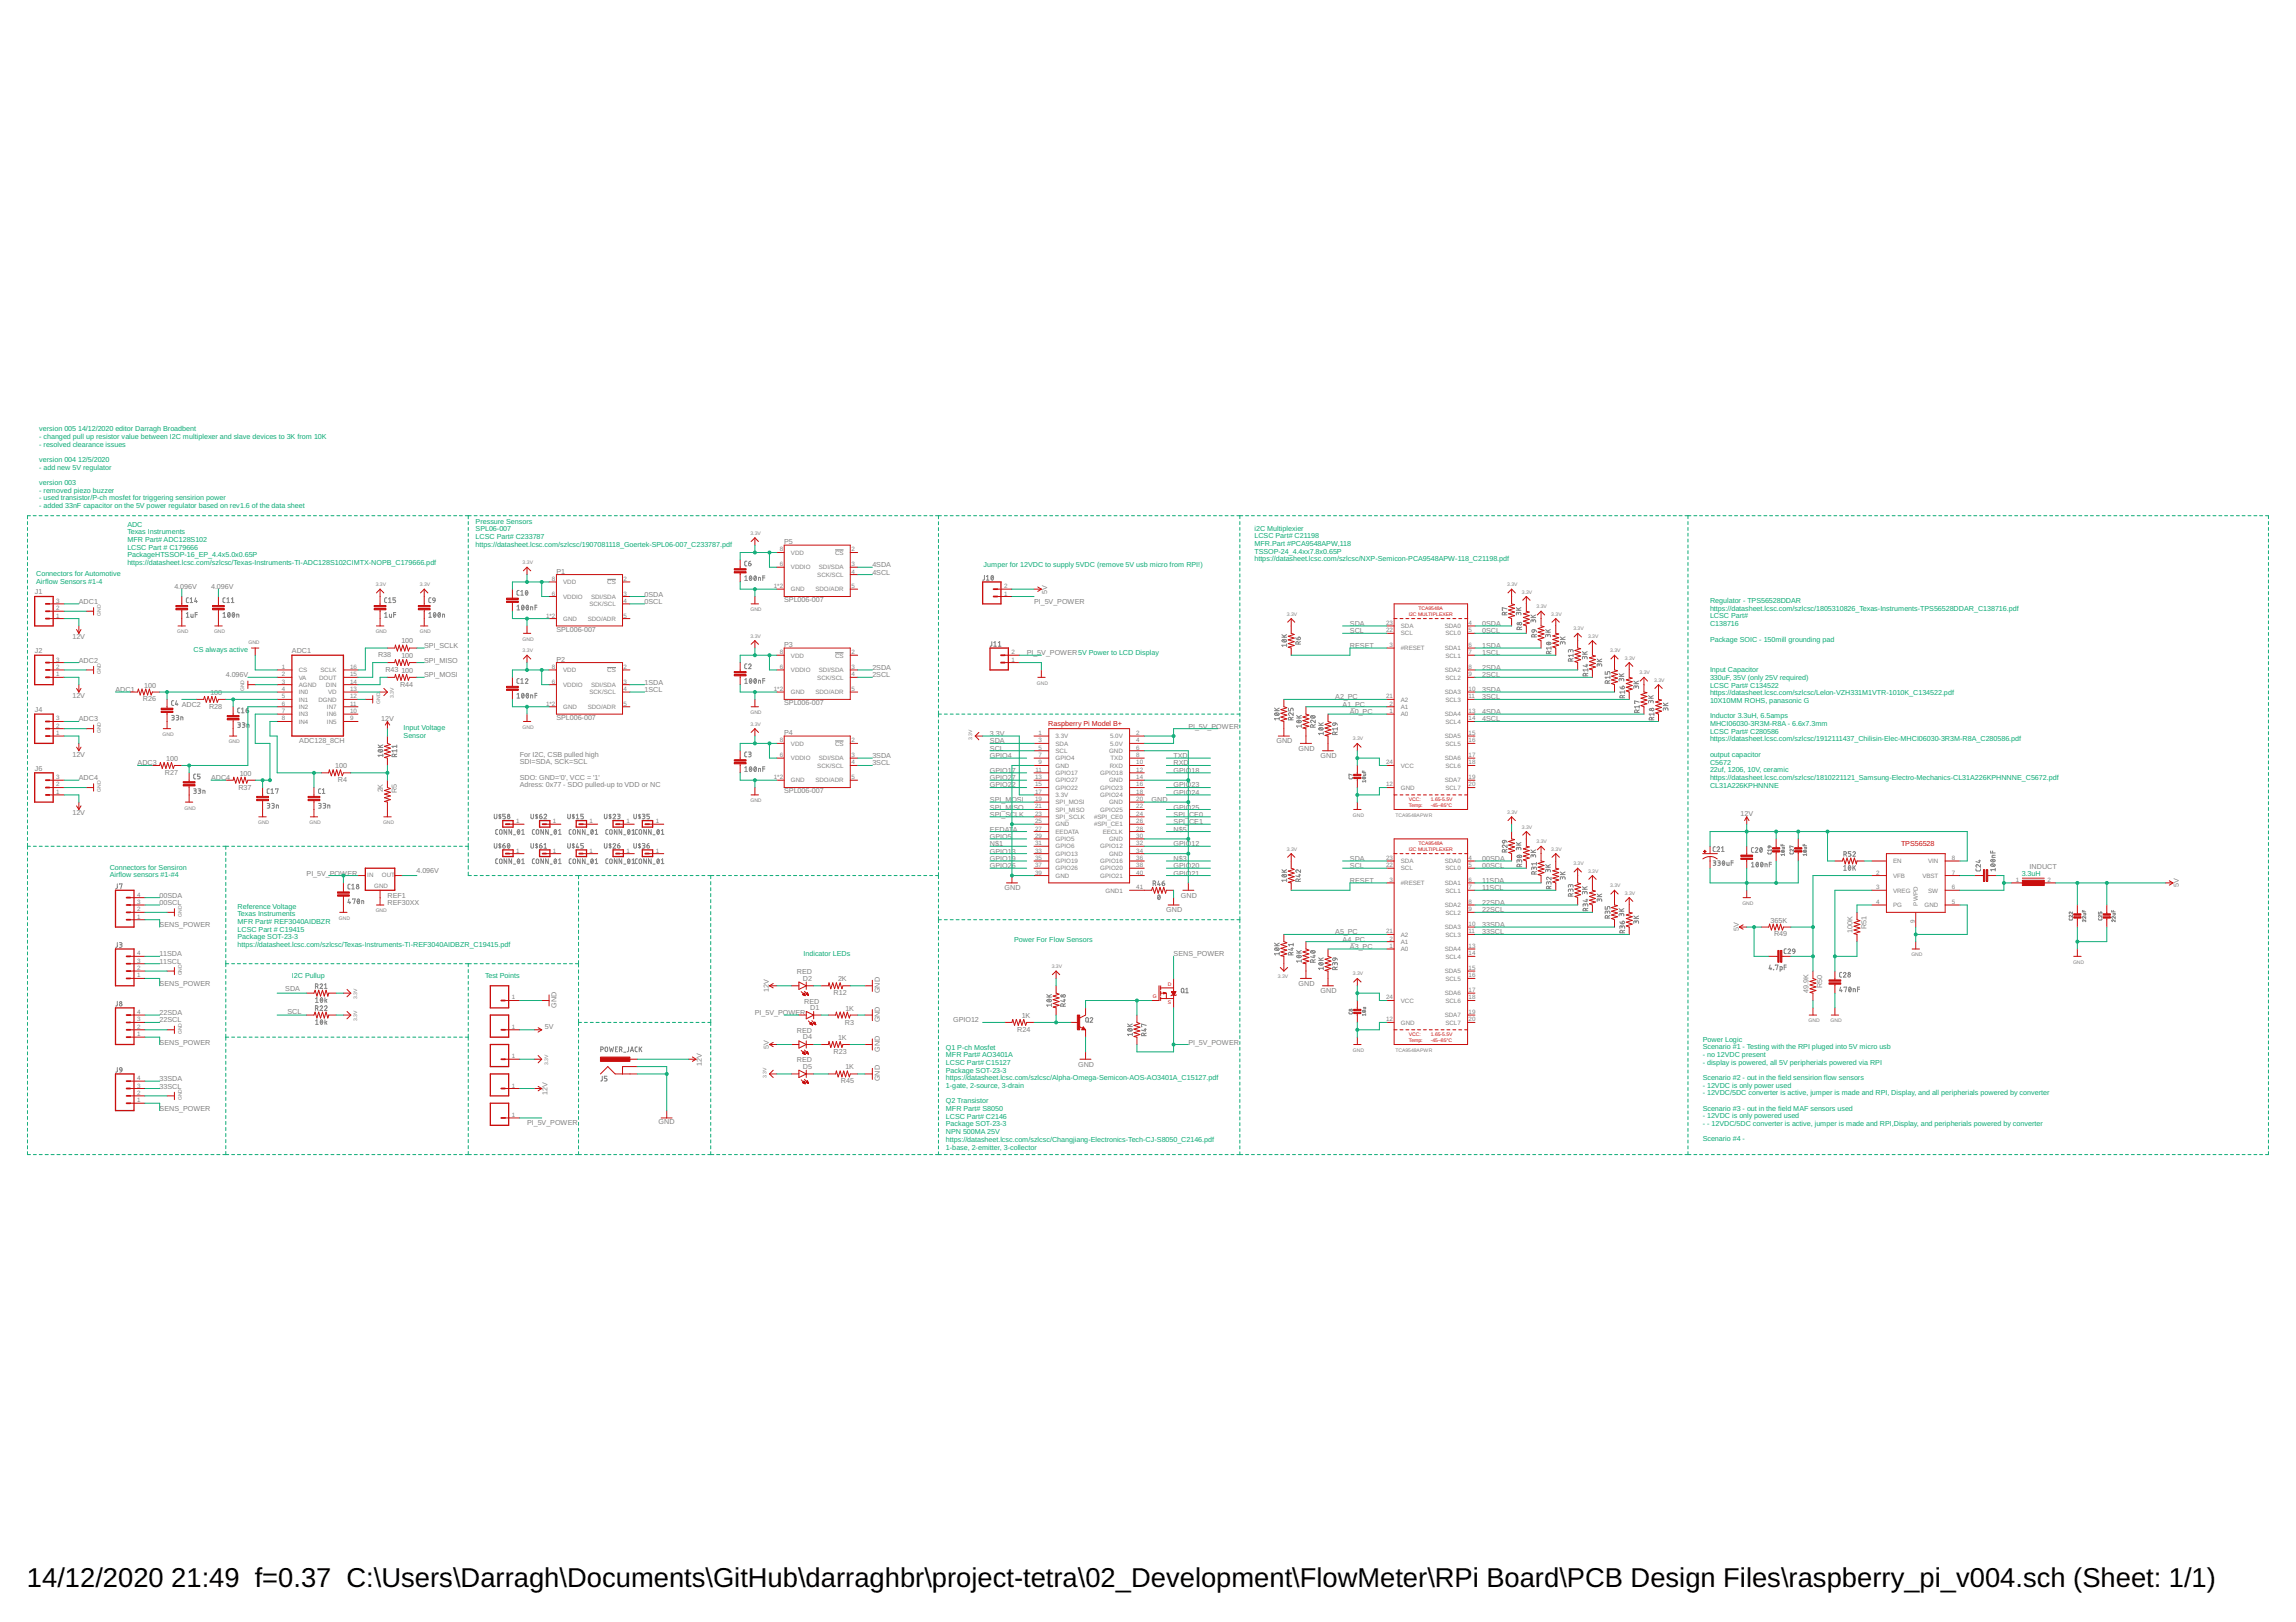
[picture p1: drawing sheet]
<svg xmlns="http://www.w3.org/2000/svg" width="297mm" height="210mm" viewBox="0 0 297 210" stroke-linecap="round" stroke-linejoin="round" font-family="sans-serif">
<defs><g id="words">
<g font-size="3.5">
<text x="3.5" y="205.4">14/12/2020</text>
<text x="22.2" y="205.4">21:49 f=0.37 C:\Users\Darragh\Documents\GitHub\darraghbr\project-tetra\02_Development\FlowMeter\RPi Board\PCB Design Files\raspberry_pi_v004.sch (Sheet: 1/1)</text>
</g>
<g font-size=".9" fill="#0dab76">
<text x="5.1" y="55.8">version 005</text>
<text x="5.1" y="56.8">- changed pull up resistor value between I2C multiplexer and slave devices to 3K from 10K</text>
<text x="5.1" y="57.8">- resolved clearance issues</text>
<text x="5.1" y="59.8">version 004</text>
<text x="10.1" y="55.8">14/12/2020 editor Darragh Broadbent</text>
<text x="10.1" y="59.8">12/5/2020</text>
<text x="5.1" y="60.8">- add new 5V regulator</text>
<text x="5.1" y="62.8">version 003</text>
<text x="5.1" y="63.8">- removed piezo buzzer</text>
<text x="5.1" y="64.8">- used transistor/P-ch mosfet for triggering sensirion power</text>
<text x="5.1" y="65.8">- added 33nF capacitor on the 5V power regulator based on rev1.6 of the data sheet</text>
<text x="16.5" y="68.2">ADC</text>
<text x="16.5" y="69.2">Texas Instruments</text>
<text x="16.5" y="70.2">MFR Part# ADC128S102</text>
<text x="16.5" y="71.1">LCSC Part # C179666</text>
<text x="61.5" y="67.8">Pressure Sensors</text>
<text x="61.5" y="68.7">SPL06-007</text>
<text x="61.5" y="69.7">LCSC Part# C233787</text>
<text x="61.5" y="70.7">https://datasheet.lcsc.com/szlcsc/1907081118_Goertek-SPL06-007_C233787.pdf</text>
<text x="162.3" y="68.7">i2C Multiplexier</text>
<text x="162.3" y="69.7">LCSC Part# C21198</text>
<text x="162.3" y="70.7">MFR.Part #PCA9548APW,118</text>
<text x="162.3" y="71.6">TSSOP-24_4.4xx7.8x0.65P</text>
<text x="4.7" y="74.5">Connectors for Automotive</text>
<text x="4.7" y="75.5">Airflow Sensors #1-4</text>
<text x="16.5" y="72.1">PackageHTSSOP-16_EP_4.4x5.0x0.65P</text>
<text x="16.5" y="73.1">https://datasheet.lcsc.com/szlcsc/Texas-Instruments-TI-ADC128S102CIMTX-NOPB_C179666.pdf</text>
<text x="127.3" y="73.4">Jumper for 12VDC to supply 5VDC (remove 5V usb micro from RPI!)</text>
<text x="162.3" y="72.6">https://datasheet.lcsc.com/szlcsc/NXP-Semicon-PCA9548APW-118_C21198.pdf</text>
<text x="221.2" y="78">Regulator - TPS56528DDAR</text>
<text x="221.2" y="79">https://datasheet.lcsc.com/szlcsc/1805310826_Texas-Instruments-TPS56528DDAR_C138716.pdf</text>
<text x="221.2" y="80">LCSC Part#</text>
<text x="221.2" y="81">C138716</text>
<text x="221.2" y="83">Package SOIC - 150mill grounding pad</text>
<text x="25" y="84.3">CS always active</text>
<text x="221.2" y="87">Input Capacitor</text>
<text x="221.2" y="88">330uF, 35V (only 25V required)</text>
<text x="221.2" y="89">LCSC Part# C134522</text>
<text x="221.2" y="90">https://datasheet.lcsc.com/szlcsc/Lelon-VZH331M1VTR-1010K_C134522.pdf</text>
<text x="52.2" y="94.5">Input Voltage</text>
<text x="52.2" y="95.5">Sensor</text>
<text x="221.2" y="91">10X10MM ROHS, panasonic G</text>
<text x="221.2" y="93">Inductor 3.3uH, 6.5amps</text>
<text x="221.2" y="94">MHCI06030-3R3M-R8A - 6.6x7.3mm</text>
<text x="221.2" y="95">LCSC Part# C280586</text>
<text x="221.2" y="96">https://datasheet.lcsc.com/szlcsc/1912111437_Chilisin-Elec-MHCI06030-3R3M-R8A_C280586.pdf</text>
<text x="221.2" y="97.9">output capacitor</text>
<text x="221.2" y="98.9">C5672</text>
<text x="221.2" y="99.9">22uf, 1206, 10V, ceramic</text>
<text x="221.2" y="100.9">https://datasheet.lcsc.com/szlcsc/1810221121_Samsung-Electro-Mechanics-CL31A226KPHNNNE_C5672.pdf</text>
<text x="221.2" y="101.9">CL31A226KPHNNNE</text>
<text x="14.2" y="112.5">Connectors for Sensiron</text>
<text x="14.2" y="113.5">Airflow sensors #1-#4</text>
<text x="261.6" y="113.3">3.3uH</text>
<text x="30.7" y="117.6">Reference Voltage</text>
<text x="30.7" y="118.6">Texas Instruments</text>
<text x="30.7" y="119.6">MFR Part# REF3040AIDBZR</text>
<text x="30.7" y="120.6">LCSC Part # C19415</text>
<text x="30.7" y="121.6">Package SOT-23-3</text>
<text x="30.7" y="122.6">https://datasheet.lcsc.com/szlcsc/Texas-Instruments-TI-REF3040AIDBZR_C19415.pdf</text>
<text x="104" y="123.8">Indicator LEDs</text>
<text x="131.2" y="121.9">Power For Flow Sensors</text>
<text x="37.8" y="126.6">I2C Pullup</text>
<text x="62.7" y="126.6">Test Points</text>
<text x="122.4" y="135.8">Q1 P-ch Mosfet</text>
<text x="122.4" y="136.8">MFR Part# AO3401A</text>
<text x="122.4" y="137.8">LCSC Part# C15127</text>
<text x="220.3" y="134.8">Power Logic</text>
<text x="220.3" y="135.8">Scenario #1 - Testing with the RPI pluged into 5V micro usb</text>
<text x="220.3" y="136.8">- no 12VDC present</text>
<text x="220.3" y="137.8">- display is powered, all 5V peripherials powered via RPI</text>
<text x="122.4" y="138.8">Package SOT-23-3</text>
<text x="122.4" y="139.8">https://datasheet.lcsc.com/szlcsc/Alpha-Omega-Semicon-AOS-AO3401A_C15127.pdf</text>
<text x="122.4" y="140.8">1-gate, 2-source, 3-drain</text>
<text x="122.4" y="142.8">Q2 Transistor</text>
<text x="122.4" y="143.8">MFR Part# S8050</text>
<text x="220.3" y="139.8">Scenario #2 - out in the field sensirion flow sensors</text>
<text x="220.3" y="140.8">- 12VDC is only power used</text>
<text x="220.3" y="141.7">- 12VDC/5DC converter is active, jumper is made and RPI, Display, and all peripherials powered by converter</text>
<text x="220.3" y="143.7">Scenario #3 - out in the field MAF sensors used</text>
<text x="122.4" y="144.8">LCSC Part# C2146</text>
<text x="122.4" y="145.8">Package SOT-23-3</text>
<text x="122.4" y="146.8">NPN 500MA 25V</text>
<text x="122.4" y="147.8">https://datasheet.lcsc.com/szlcsc/Changjiang-Electronics-Tech-CJ-S8050_C2146.pdf</text>
<text x="122.4" y="148.8">1-base, 2-emitter, 3-collector</text>
<text x="220.3" y="144.7">- 12VDC is only powered used</text>
<text x="220.3" y="145.7">- - 12VDC/5DC converter is active, jumper is made and RPI,Display, and peripherials powered by converter</text>
<text x="220.3" y="147.7">Scenario #4 -</text>
</g>
<g font-size=".9" fill="#808080">
<text x="101.5" y="70.5">P5</text>
<text x="4.5" y="76.9">J1</text>
<text x="22.6" y="76.3">4.096V</text>
<text x="27.3" y="76.3">4.096V</text>
<text x="72" y="74.3">P1</text>
<text x="83.4" y="77.2">0SDA</text>
<text x="101.5" y="78">SPL006-007</text>
<text x="112.9" y="73.4">4SDA</text>
<text x="112.9" y="74.4">4SCL</text>
<text x="135.5" y="76.8" transform="rotate(-90 135.5 76.8)">5V</text>
<text x="9.4" y="82.7">12V</text>
<text x="10.2" y="78.2">ADC1</text>
<text x="51.9" y="83.3">100</text>
<text x="54.9" y="83.9">SPI_SCLK</text>
<text x="72" y="81.8">SPL006-007</text>
<text x="83.4" y="78.2">0SCL</text>
<text x="101.5" y="83.8">P3</text>
<text x="133.8" y="78.2">PI_5V_POWER</text>
<text x="174.7" y="82">SCL</text>
<text x="174.7" y="81">SDA</text>
<text x="174.7" y="83.9">RESET</text>
<text x="191.8" y="81">0SDA</text>
<text x="191.8" y="82">0SCL</text>
<text x="191.8" y="83.9">1SDA</text>
<text x="4.5" y="84.5">J2</text>
<text x="10.2" y="85.8">ADC2</text>
<text x="15" y="89.6">ADC1</text>
<text x="18.7" y="89">100</text>
<text x="27.2" y="89.9">100</text>
<text x="29.2" y="87.7">4.096V</text>
<text x="37.8" y="84.6">ADC1</text>
<text x="48.9" y="85.1">R38</text>
<text x="49.9" y="87">R43</text>
<text x="51.8" y="88.9">R44</text>
<text x="51.9" y="85.2">100</text>
<text x="51.9" y="87.1">100</text>
<text x="54.9" y="87.7">SPI_MOSI</text>
<text x="54.9" y="85.8">SPI_MISO</text>
<text x="72" y="85.7">P2</text>
<text x="83.4" y="88.6">1SDA</text>
<text x="83.4" y="89.6">1SCL</text>
<text x="112.9" y="86.7">2SDA</text>
<text x="112.9" y="87.7">2SCL</text>
<text x="132.8" y="84.8">PI_5V_POWER5V Power to LCD Display</text>
<text x="191.8" y="84.8">1SCL</text>
<text x="191.8" y="86.7">2SDA</text>
<text x="191.8" y="87.7">2SCL</text>
<text x="191.8" y="89.6">3SDA</text>
<text x="4.5" y="92.1">J4</text>
<text x="9.4" y="90.3">12V</text>
<text x="10.2" y="93.4">ADC3</text>
<text x="18.5" y="90.8">R26</text>
<text x="23.5" y="91.5">ADC2</text>
<text x="27" y="91.7">R28</text>
<text x="49.3" y="93.3">12V</text>
<text x="72" y="93.2">SPL006-007</text>
<text x="101.5" y="91.3">SPL006-007</text>
<text x="101.5" y="95.2">P4</text>
<text x="128.1" y="95.3">3.3V</text>
<text x="153.7" y="94.3">PI_5V_POWER</text>
<text x="172.8" y="90.5">A2_PC</text>
<text x="173.7" y="91.5">A1_PC</text>
<text x="174.7" y="92.4">A0_PC</text>
<text x="191.8" y="90.5">3SCL</text>
<text x="191.8" y="92.4">4SDA</text>
<text x="191.8" y="93.4">4SCL</text>
<text x="4.5" y="99.7">J6</text>
<text x="9.4" y="97.9">12V</text>
<text x="10.2" y="101">ADC4</text>
<text x="17.8" y="99.1">ADC3</text>
<text x="21.3" y="100.3">R27</text>
<text x="21.5" y="98.5">100</text>
<text x="27.3" y="101">ADC4</text>
<text x="31" y="100.4">100</text>
<text x="38.7" y="96.2">ADC128_8CH</text>
<text x="43.4" y="99.4">100</text>
<text x="43.7" y="101.2">R4</text>
<text x="67.2" y="97.9">For I2C, CSB pulled high</text>
<text x="67.2" y="98.9">SDI=SDA, SCK=SCL</text>
<text x="67.2" y="100.9">SDO: GND='0', VCC = '1'</text>
<text x="67.2" y="101.9">Adress: 0x77 - SDO pulled-up to VDD or NC</text>
<text x="112.9" y="98.1">3SDA</text>
<text x="112.9" y="99.1">3SCL</text>
<text x="128.1" y="97.2">SCL</text>
<text x="128.1" y="96.2">SDA</text>
<text x="128.1" y="98.1">GPIO4</text>
<text x="128.1" y="100">GPIO17</text>
<text x="128.1" y="101">GPIO27</text>
<text x="128.1" y="101.9">GPIO22</text>
<text x="151.8" y="98.1">TXD</text>
<text x="151.8" y="99.1">RXD</text>
<text x="151.8" y="100">GPIO18</text>
<text x="151.8" y="101.9">GPIO23</text>
<text x="165.1" y="96.2">GND</text>
<text x="168" y="97.2">GND</text>
<text x="170.8" y="98.1">GND</text>
<text x="9.4" y="105.5">12V</text>
<text x="30.8" y="102.2">R37</text>
<text x="49.5" y="102.6" transform="rotate(-90 49.5 102.6)">2K</text>
<text x="51.3" y="102.6" transform="rotate(-90 51.3 102.6)">R5</text>
<text x="101.5" y="102.7">SPL006-007</text>
<text x="128.1" y="103.8">SPI_MOSI</text>
<text x="128.1" y="104.8">SPI_MI</text>
<text x="128.1" y="105.7">SPI_SCLK</text>
<text x="128.1" y="107.6">EEDAT</text>
<text x="131" y="107.6">A</text>
<text x="131.1" y="104.8">SO</text>
<text x="149" y="103.8">GND</text>
<text x="151.8" y="102.9">GPIO24</text>
<text x="151.8" y="104.8">GPIO25</text>
<text x="151.8" y="105.7">SPI_</text>
<text x="151.8" y="106.7">SPI_</text>
<text x="151.8" y="107.6">N$5</text>
<text x="153.8" y="105.7">CE0</text>
<text x="153.8" y="106.7">CE1</text>
<text x="225.2" y="105.6">12V</text>
<text x="39.7" y="113.3">PI_5V_POWER</text>
<text x="53.9" y="113">4.096V</text>
<text x="128.1" y="108.6">GPIO5</text>
<text x="128.1" y="110.5">GPIO13</text>
<text x="128.1" y="111.4">GPIO19</text>
<text x="128.1" y="112.4">GPIO26</text>
<text x="128.1" y="109.5">N$1</text>
<text x="151.8" y="112.4">GPIO20</text>
<text x="151.8" y="113.3">GPIO21</text>
<text x="151.8" y="109.5">GPIO12</text>
<text x="151.8" y="111.4">N$3</text>
<text x="174.7" y="112.4">SCL</text>
<text x="174.7" y="111.4">SDA</text>
<text x="191.8" y="111.4">00SDA</text>
<text x="191.8" y="112.4">00SCL</text>
<text x="262.6" y="112.5">INDUCT</text>
<text x="20.7" y="116.2">00SDA</text>
<text x="20.7" y="117.1">00SCL</text>
<text x="20.7" y="120">SENS_POWER</text>
<text x="50.1" y="117.1">REF30XX</text>
<text x="50.1" y="116.2">REF1</text>
<text x="130" y="115.2">GND</text>
<text x="150.9" y="118.1">GND</text>
<text x="152.8" y="116.2">GND</text>
<text x="174.7" y="114.3">RESET</text>
<text x="191.8" y="114.3">11SDA</text>
<text x="191.8" y="115.2">11SCL</text>
<text x="191.8" y="117.1">22SDA</text>
<text x="191.8" y="118.1">22SCL</text>
<text x="191.8" y="120">33SDA</text>
<text x="229.1" y="119.4">365K</text>
<text x="281.9" y="114.8" transform="rotate(-90 281.9 114.8)">5V</text>
<text x="20.7" y="123.8">11SDA</text>
<text x="20.7" y="124.7">11SCL</text>
<text x="151.8" y="123.8">SENS_POWER</text>
<text x="172.8" y="120.9">A5_PC</text>
<text x="173.7" y="121.9">A4_PC</text>
<text x="174.7" y="122.8">A3_PC</text>
<text x="191.8" y="120.9">33SCL</text>
<text x="224.9" y="120.5" transform="rotate(-90 224.9 120.5)">5V</text>
<text x="229.5" y="121.2">R49</text>
<text x="239.7" y="120.7" transform="rotate(-90 239.7 120.7)">100K</text>
<text x="241.5" y="120.2" transform="rotate(-90 241.5 120.2)">R51</text>
<text x="20.7" y="131.4">22SDA</text>
<text x="20.7" y="127.6">SENS_POWER</text>
<text x="36.9" y="128.2">SDA</text>
<text x="37.2" y="131.2">SCL</text>
<text x="72" y="130.4" transform="rotate(-90 72 130.4)">GND</text>
<text x="97.7" y="131.4">PI_5V_POWER</text>
<text x="99.5" y="128.4" transform="rotate(-90 99.5 128.4)">12V</text>
<text x="103.1" y="126.1">RED</text>
<text x="103.9" y="126.9">D2</text>
<text x="104.1" y="129.9">RED</text>
<text x="104.8" y="130.7">D1</text>
<text x="107.8" y="128.8">R12</text>
<text x="108.4" y="127">2K</text>
<text x="109.4" y="130.8">1K</text>
<text x="113.8" y="128.5" transform="rotate(-90 113.8 128.5)">GND</text>
<text x="132.2" y="131.7">1K</text>
<text x="168" y="127.6">GND</text>
<text x="170.8" y="128.5">GND</text>
<text x="234" y="128.5" transform="rotate(-90 234 128.5)">49.9K</text>
<text x="235.8" y="127.8" transform="rotate(-90 235.8 127.8)">R50</text>
<text x="20.7" y="132.3">22SCL</text>
<text x="20.7" y="135.2">SENS_POWER</text>
<text x="70.5" y="133.2">5V</text>
<text x="90.8" y="137.9" transform="rotate(-90 90.8 137.9)">12V</text>
<text x="99.5" y="135.7" transform="rotate(-90 99.5 135.7)">5V</text>
<text x="103.1" y="133.7">RED</text>
<text x="103.1" y="137.5">RED</text>
<text x="103.9" y="134.5">D4</text>
<text x="107.8" y="136.4">R23</text>
<text x="108.4" y="134.6">1K</text>
<text x="109.3" y="132.6">R3</text>
<text x="113.8" y="136.1" transform="rotate(-90 113.8 136.1)">GND</text>
<text x="113.8" y="132.3" transform="rotate(-90 113.8 132.3)">GND</text>
<text x="123.3" y="132.3">GPIO12</text>
<text x="131.6" y="133.5">R24</text>
<text x="153.7" y="135.2">PI_5V_POWER</text>
<text x="20.7" y="139.9">33SDA</text>
<text x="20.7" y="140.9">33SCL</text>
<text x="20.7" y="143.7">SENS_POWER</text>
<text x="70.8" y="141.7" transform="rotate(-90 70.8 141.7)">12V</text>
<text x="103.9" y="138.3">D5</text>
<text x="108.8" y="140.2">R45</text>
<text x="109.4" y="138.4">1K</text>
<text x="113.8" y="139.9" transform="rotate(-90 113.8 139.9)">GND</text>
<text x="139.5" y="138">GND</text>
<text x="68.2" y="145.6">PI_5V_POWER</text>
<text x="85.2" y="145.4">GND</text>
</g>
<g font-size=".9" fill="#c90d0c">
<text x="135.6" y="94">Raspberry Pi Model B+</text>
<text x="245.9" y="109.5">TPS56528</text>
</g>
<g font-size=".8" fill="#808080">
<text x="100.9" y="71.4">8</text>
<text x="102.3" y="71.8">VDD</text>
<text x="108" y="71.8">CS</text>
<text x="110.1" y="71.4">2</text>
<text x="71.4" y="77.1">6</text>
<text x="71.4" y="75.2">8</text>
<text x="72.9" y="77.5">VDDIO</text>
<text x="72.9" y="75.6">VDD</text>
<text x="76.5" y="77.5">SDI/SDA</text>
<text x="78.6" y="75.6">CS</text>
<text x="80.7" y="75.2">2</text>
<text x="80.7" y="77.1">3</text>
<text x="100.1" y="76.1">1*2</text>
<text x="100.9" y="73.3">6</text>
<text x="102.3" y="73.7">VDDIO</text>
<text x="102.3" y="76.5">GND</text>
<text x="105.5" y="76.5">SDO/ADR</text>
<text x="105.7" y="74.6">SCK/SCL</text>
<text x="105.9" y="73.7">SDI/SDA</text>
<text x="110.1" y="73.3">3</text>
<text x="110.1" y="74.2">4</text>
<text x="110.1" y="76.1">5</text>
<text x="129.9" y="77.1">1</text>
<text x="129.9" y="76.1">2</text>
<text x="7.3" y="79.9">1</text>
<text x="7.3" y="79">2</text>
<text x="7.3" y="78">3</text>
<text x="70.6" y="79.9">1*2</text>
<text x="72.9" y="80.3">GND</text>
<text x="76" y="80.3">SDO/ADR</text>
<text x="76.3" y="78.4">SCK/SCL</text>
<text x="80.7" y="78">4</text>
<text x="80.7" y="79.9">5</text>
<text x="179.3" y="80.9">23</text>
<text x="179.3" y="81.8">22</text>
<text x="179.8" y="83.7">3</text>
<text x="181.2" y="81.3">SDA</text>
<text x="181.2" y="82.2">SCL</text>
<text x="186.9" y="81.3">SDA0</text>
<text x="187" y="82.2">SCL0</text>
<text x="190" y="80.9">4</text>
<text x="190" y="81.8">5</text>
<text x="190" y="83.7">6</text>
<text x="7.3" y="87.5">1</text>
<text x="7.3" y="86.6">2</text>
<text x="7.3" y="85.6">3</text>
<text x="36.4" y="86.6">1</text>
<text x="36.4" y="87.5">2</text>
<text x="36.4" y="88.5">3</text>
<text x="36.4" y="89.4">4</text>
<text x="38.6" y="87">CS</text>
<text x="38.6" y="87.9">VA</text>
<text x="38.6" y="88.9">AGND</text>
<text x="38.6" y="89.8">IN0</text>
<text x="41.3" y="87.9">DOUT</text>
<text x="41.5" y="87">SCLK</text>
<text x="42.2" y="88.9">DIN</text>
<text x="42.4" y="89.8">VD</text>
<text x="45.3" y="89.4">13</text>
<text x="45.3" y="88.5">14</text>
<text x="45.3" y="87.5">15</text>
<text x="45.3" y="86.6">16</text>
<text x="71.4" y="88.5">6</text>
<text x="71.4" y="86.6">8</text>
<text x="72.9" y="88.9">VDDIO</text>
<text x="72.9" y="87">VDD</text>
<text x="76.3" y="89.8">SCK/SCL</text>
<text x="76.5" y="88.9">SDI/SDA</text>
<text x="78.6" y="87">CS</text>
<text x="80.7" y="86.6">2</text>
<text x="80.7" y="88.5">3</text>
<text x="80.7" y="89.4">4</text>
<text x="100.1" y="89.4">1*2</text>
<text x="100.9" y="86.6">6</text>
<text x="100.9" y="84.7">8</text>
<text x="102.3" y="87">VDDIO</text>
<text x="102.3" y="89.8">GND</text>
<text x="102.3" y="85.1">VDD</text>
<text x="105.5" y="89.8">SDO/ADR</text>
<text x="105.7" y="87.9">SCK/SCL</text>
<text x="105.9" y="87">SDI/SDA</text>
<text x="108" y="85.1">CS</text>
<text x="110.1" y="84.7">2</text>
<text x="110.1" y="86.6">3</text>
<text x="110.1" y="87.5">4</text>
<text x="110.1" y="89.4">5</text>
<text x="130.8" y="85.6">1</text>
<text x="130.8" y="84.7">2</text>
<text x="181.2" y="84.1">#RESET</text>
<text x="186.9" y="84.1">SDA1</text>
<text x="186.9" y="87">SDA2</text>
<text x="186.9" y="89.8">SDA3</text>
<text x="187" y="85.1">SCL1</text>
<text x="187" y="87.9">SCL2</text>
<text x="190" y="84.7">7</text>
<text x="190" y="86.6">8</text>
<text x="190" y="87.5">9</text>
<text x="190" y="89.4">10</text>
<text x="7.3" y="95.1">1</text>
<text x="7.3" y="94.2">2</text>
<text x="7.3" y="93.2">3</text>
<text x="36.4" y="90.4">5</text>
<text x="36.4" y="91.3">6</text>
<text x="36.4" y="92.3">7</text>
<text x="36.4" y="93.2">8</text>
<text x="38.6" y="90.8">IN1</text>
<text x="38.6" y="91.7">IN2</text>
<text x="38.6" y="92.7">IN3</text>
<text x="38.6" y="93.6">IN4</text>
<text x="41.2" y="90.8">DGND</text>
<text x="42.3" y="93.6">IN5</text>
<text x="42.3" y="92.7">IN6</text>
<text x="42.3" y="91.7">IN7</text>
<text x="45.3" y="93.2">9</text>
<text x="45.3" y="92.3">10</text>
<text x="45.3" y="91.3">11</text>
<text x="45.3" y="90.4">12</text>
<text x="70.6" y="91.3">1*2</text>
<text x="72.9" y="91.7">GND</text>
<text x="76" y="91.7">SDO/ADR</text>
<text x="80.7" y="91.3">5</text>
<text x="134.4" y="95.1">1</text>
<text x="136.6" y="95.5">3.3V</text>
<text x="143.6" y="95.5">5.0V</text>
<text x="147" y="95.1">2</text>
<text x="179.3" y="90.4">21</text>
<text x="179.8" y="91.3">2</text>
<text x="179.8" y="92.3">1</text>
<text x="181.2" y="90.8">A2</text>
<text x="181.2" y="91.7">A1</text>
<text x="181.2" y="92.7">A0</text>
<text x="186.9" y="92.7">SDA4</text>
<text x="186.9" y="95.5">SDA5</text>
<text x="187" y="90.8">SCL3</text>
<text x="187" y="93.6">SCL4</text>
<text x="190" y="90.4">11</text>
<text x="190" y="92.3">13</text>
<text x="190" y="93.2">14</text>
<text x="190" y="95.1">15</text>
<text x="7.3" y="101.8">2</text>
<text x="7.3" y="100.8">3</text>
<text x="100.1" y="100.8">1*2</text>
<text x="100.9" y="98">6</text>
<text x="100.9" y="96.1">8</text>
<text x="102.3" y="98.4">VDDIO</text>
<text x="102.3" y="101.2">GND</text>
<text x="102.3" y="96.5">VDD</text>
<text x="105.5" y="101.2">SDO/ADR</text>
<text x="105.7" y="99.3">SCK/SCL</text>
<text x="105.9" y="98.4">SDI/SDA</text>
<text x="108" y="96.5">CS</text>
<text x="110.1" y="96.1">2</text>
<text x="110.1" y="98">3</text>
<text x="110.1" y="98.9">4</text>
<text x="110.1" y="100.8">5</text>
<text x="133.9" y="101.8">15</text>
<text x="133.9" y="100.8">13</text>
<text x="134" y="99.9">11</text>
<text x="134.4" y="98.9">9</text>
<text x="134.4" y="98">7</text>
<text x="134.4" y="97">5</text>
<text x="134.4" y="96.1">3</text>
<text x="136.6" y="99.3">GND</text>
<text x="136.6" y="98.4">GPIO4</text>
<text x="136.6" y="100.3">GPIO17</text>
<text x="136.6" y="101.2">GPIO27</text>
<text x="136.6" y="97.4">SCL</text>
<text x="136.6" y="96.5">SDA</text>
<text x="142.3" y="100.3">GPIO18</text>
<text x="143.5" y="97.4">GND</text>
<text x="143.5" y="101.2">GND</text>
<text x="143.6" y="99.3">RXD</text>
<text x="143.6" y="96.5">5.0V</text>
<text x="143.7" y="98.4">TXD</text>
<text x="147" y="96.1">4</text>
<text x="147" y="97">6</text>
<text x="147" y="100.8">14</text>
<text x="147" y="99.9">12</text>
<text x="147" y="101.8">16</text>
<text x="147" y="98.9">10</text>
<text x="147" y="98">8</text>
<text x="179.3" y="98.9">24</text>
<text x="179.3" y="101.8">12</text>
<text x="181.2" y="99.3">VCC</text>
<text x="186.9" y="98.4">SDA6</text>
<text x="186.9" y="101.2">SDA7</text>
<text x="187" y="96.5">SCL5</text>
<text x="187" y="99.3">SCL6</text>
<text x="190" y="96.1">16</text>
<text x="190" y="98">17</text>
<text x="190" y="98.9">18</text>
<text x="190" y="100.8">19</text>
<text x="190" y="101.8">20</text>
<text x="7.3" y="102.7">1</text>
<text x="66.8" y="106.5">1</text>
<text x="71.5" y="106.5">1</text>
<text x="76.3" y="106.5">1</text>
<text x="81" y="106.5">1</text>
<text x="84.8" y="106.5">1</text>
<text x="133.9" y="102.7">17</text>
<text x="133.9" y="107.5">27</text>
<text x="133.9" y="106.5">25</text>
<text x="133.9" y="104.6">21</text>
<text x="133.9" y="103.7">19</text>
<text x="133.9" y="105.6">23</text>
<text x="136.6" y="103.1">3.3V</text>
<text x="136.6" y="107.9">EEDATA</text>
<text x="136.6" y="106.9">GND</text>
<text x="136.6" y="102.2">GPIO22</text>
<text x="136.6" y="105">SPI_MISO</text>
<text x="136.6" y="104.1">SPI_MOSI</text>
<text x="136.6" y="106">SPI_SCLK</text>
<text x="141.5" y="106">#SPI_CE0</text>
<text x="141.5" y="106.9">#SPI_CE1</text>
<text x="142.3" y="102.2">GPIO23</text>
<text x="142.3" y="103.1">GPIO24</text>
<text x="142.3" y="105">GPIO25</text>
<text x="142.7" y="107.9">EECLK</text>
<text x="143.5" y="104.1">GND</text>
<text x="147" y="105.6">24</text>
<text x="147" y="106.5">26</text>
<text x="147" y="107.5">28</text>
<text x="147" y="103.7">20</text>
<text x="147" y="102.7">18</text>
<text x="147" y="104.6">22</text>
<text x="181.2" y="102.2">GND</text>
<text x="187" y="102.2">SCL7</text>
<text x="47.5" y="113.6">IN</text>
<text x="49.4" y="113.6">OUT</text>
<text x="66.8" y="110.3">1</text>
<text x="71.5" y="110.3">1</text>
<text x="76.3" y="110.3">1</text>
<text x="81" y="110.3">1</text>
<text x="84.8" y="110.3">1</text>
<text x="133.9" y="113.2">39</text>
<text x="133.9" y="108.4">29</text>
<text x="133.9" y="109.4">31</text>
<text x="133.9" y="110.3">33</text>
<text x="133.9" y="111.3">35</text>
<text x="133.9" y="112.2">37</text>
<text x="136.6" y="113.6">GND</text>
<text x="136.6" y="108.8">GPIO5</text>
<text x="136.6" y="109.8">GPIO6</text>
<text x="136.6" y="110.7">GPIO13</text>
<text x="136.6" y="111.7">GPIO19</text>
<text x="136.6" y="112.6">GPIO26</text>
<text x="142.3" y="109.8">GPIO12</text>
<text x="142.3" y="111.7">GPIO16</text>
<text x="142.3" y="112.6">GPIO20</text>
<text x="142.3" y="113.6">GPIO21</text>
<text x="143.5" y="108.8">GND</text>
<text x="143.5" y="110.7">GND</text>
<text x="147" y="108.4">30</text>
<text x="147" y="110.3">34</text>
<text x="147" y="109.4">32</text>
<text x="147" y="111.3">36</text>
<text x="147" y="112.2">38</text>
<text x="147" y="113.2">40</text>
<text x="179.3" y="111.3">23</text>
<text x="179.3" y="112.2">22</text>
<text x="181.2" y="111.7">SDA</text>
<text x="181.2" y="112.6">SCL</text>
<text x="186.9" y="111.7">SDA0</text>
<text x="187" y="112.6">SCL0</text>
<text x="190" y="111.3">4</text>
<text x="190" y="112.2">5</text>
<text x="242.7" y="113.2">2</text>
<text x="244.9" y="111.7">EN</text>
<text x="244.9" y="113.6">VFB</text>
<text x="248.7" y="113.6">VBST</text>
<text x="249.4" y="111.7">VIN</text>
<text x="252.5" y="111.3">8</text>
<text x="252.5" y="113.2">7</text>
<text x="17.7" y="118.9">1</text>
<text x="17.7" y="117.9">2</text>
<text x="17.7" y="117">3</text>
<text x="17.7" y="116">4</text>
<text x="48.4" y="114.9">GND</text>
<text x="143" y="115.5">GND1</text>
<text x="147" y="115.1">41</text>
<text x="179.8" y="114.1">3</text>
<text x="181.2" y="114.5">#RESET</text>
<text x="186.9" y="114.5">SDA1</text>
<text x="186.9" y="117.4">SDA2</text>
<text x="187" y="115.5">SCL1</text>
<text x="187" y="118.4">SCL2</text>
<text x="190" y="114.1">6</text>
<text x="190" y="115.1">7</text>
<text x="190" y="117">8</text>
<text x="190" y="117.9">9</text>
<text x="190" y="119.8">10</text>
<text x="242.7" y="115.1">3</text>
<text x="242.7" y="117">4</text>
<text x="244.9" y="115.5">VREG</text>
<text x="244.9" y="117.4">PG</text>
<text x="247.7" y="119.4" transform="rotate(-90 247.7 119.4)">9</text>
<text x="248.1" y="117.2" transform="rotate(-90 248.1 117.2)">PWPD</text>
<text x="249" y="117.4">GND</text>
<text x="249.4" y="115.5">SW</text>
<text x="252.5" y="115.1">6</text>
<text x="252.5" y="117">5</text>
<text x="260.8" y="114.1">1</text>
<text x="264.9" y="114.1">2</text>
<text x="17.7" y="125.5">2</text>
<text x="17.7" y="124.6">3</text>
<text x="17.7" y="123.6">4</text>
<text x="179.3" y="120.8">21</text>
<text x="179.8" y="121.7">2</text>
<text x="179.8" y="122.7">1</text>
<text x="181.2" y="121.2">A2</text>
<text x="181.2" y="122.2">A1</text>
<text x="181.2" y="123.1">A0</text>
<text x="186.9" y="120.3">SDA3</text>
<text x="186.9" y="123.1">SDA4</text>
<text x="186.9" y="126">SDA5</text>
<text x="187" y="121.2">SCL3</text>
<text x="187" y="124.1">SCL4</text>
<text x="190" y="120.8">11</text>
<text x="190" y="122.7">13</text>
<text x="190" y="123.6">14</text>
<text x="190" y="125.5">15</text>
<text x="17.7" y="126.5">1</text>
<text x="17.7" y="131.2">4</text>
<text x="66.2" y="129.3">1</text>
<text x="179.3" y="129.3">24</text>
<text x="181.2" y="129.8">VCC</text>
<text x="186.9" y="128.8">SDA6</text>
<text x="186.9" y="131.7">SDA7</text>
<text x="187" y="126.9">SCL5</text>
<text x="187" y="129.8">SCL6</text>
<text x="190" y="126.5">16</text>
<text x="190" y="128.4">17</text>
<text x="190" y="129.3">18</text>
<text x="190" y="131.2">19</text>
<text x="17.7" y="134.1">1</text>
<text x="17.7" y="133.1">2</text>
<text x="17.7" y="132.2">3</text>
<text x="66.2" y="136.9">1</text>
<text x="66.2" y="133.1">1</text>
<text x="179.3" y="132.2">12</text>
<text x="181.2" y="132.6">GND</text>
<text x="187" y="132.6">SCL7</text>
<text x="190" y="132.2">20</text>
<text x="17.7" y="142.6">1</text>
<text x="17.7" y="141.7">2</text>
<text x="17.7" y="140.7">3</text>
<text x="17.7" y="139.8">4</text>
<text x="66.2" y="140.7">1</text>
<text x="66.2" y="144.5">1</text>
</g>
<g font-size=".7" fill="#808080">
<text x="97.1" y="69.2">3.3V</text>
<text x="48.6" y="75.9">3.3V</text>
<text x="54.3" y="75.9">3.3V</text>
<text x="67.6" y="73">3.3V</text>
<text x="195" y="75.9">3.3V</text>
<text x="196.9" y="76.8">3.3V</text>
<text x="13.1" y="79.7" transform="rotate(-90 13.1 79.7)">GND</text>
<text x="22.9" y="82">GND</text>
<text x="27.7" y="82">GND</text>
<text x="32.1" y="83.4">GND</text>
<text x="48.6" y="82">GND</text>
<text x="54.3" y="82">GND</text>
<text x="67.6" y="82.9">GND</text>
<text x="97.1" y="82.5">3.3V</text>
<text x="97.1" y="79.1">GND</text>
<text x="166.5" y="79.7">3.3V</text>
<text x="198.8" y="78.7">3.3V</text>
<text x="200.7" y="79.7">3.3V</text>
<text x="203.6" y="81.6">3.3V</text>
<text x="205.5" y="82.5">3.3V</text>
<text x="13.1" y="87.3" transform="rotate(-90 13.1 87.3)">GND</text>
<text x="31.6" y="89.5" transform="rotate(-90 31.6 89.5)">GND</text>
<text x="67.6" y="84.4">3.3V</text>
<text x="134.2" y="88.6">GND</text>
<text x="208.3" y="84.4">3.3V</text>
<text x="210.2" y="85.4">3.3V</text>
<text x="212.1" y="87.3">3.3V</text>
<text x="214" y="88.2">3.3V</text>
<text x="13.1" y="94.9" transform="rotate(-90 13.1 94.9)">GND</text>
<text x="21" y="95.3">GND</text>
<text x="49.2" y="91.1" transform="rotate(-90 49.2 91.1)">GND</text>
<text x="51" y="90.3" transform="rotate(-90 51 90.3)">3.3V</text>
<text x="67.6" y="94.3">GND</text>
<text x="97.1" y="92.4">GND</text>
<text x="97.1" y="93.9">3.3V</text>
<text x="125.8" y="95.8" transform="rotate(-90 125.8 95.8)">3.3V</text>
<text x="175" y="95.8">3.3V</text>
<text x="29.6" y="96.2">GND</text>
<text x="13.1" y="102.5" transform="rotate(-90 13.1 102.5)">GND</text>
<text x="23.9" y="104.8">GND</text>
<text x="33.4" y="106.7">GND</text>
<text x="40" y="106.7">GND</text>
<text x="49.6" y="106.7">GND</text>
<text x="97.1" y="103.8">GND</text>
<text x="175" y="105.7">GND</text>
<text x="180.5" y="105.7">TCA9548APWR</text>
<text x="195" y="105.3">3.3V</text>
<text x="196.9" y="107.2">3.3V</text>
<text x="166.5" y="110.1">3.3V</text>
<text x="198.8" y="109.1">3.3V</text>
<text x="200.7" y="110.1">3.3V</text>
<text x="203.6" y="112">3.3V</text>
<text x="205.5" y="112.9">3.3V</text>
<text x="23.5" y="118.6" transform="rotate(-90 23.5 118.6)">GND</text>
<text x="43.9" y="119">GND</text>
<text x="48.6" y="118.1">GND</text>
<text x="208.3" y="114.8">3.3V</text>
<text x="210.2" y="115.8">3.3V</text>
<text x="225.4" y="117.1">GND</text>
<text x="136.1" y="125.3">3.3V</text>
<text x="247.3" y="123.8">GND</text>
<text x="268.2" y="124.7">GND</text>
<text x="23.5" y="126.2" transform="rotate(-90 23.5 126.2)">GND</text>
<text x="46.2" y="129.3" transform="rotate(-90 46.2 129.3)">3.3V</text>
<text x="165.3" y="126.5">3.3V</text>
<text x="175" y="126.2">3.3V</text>
<text x="23.5" y="133.8" transform="rotate(-90 23.5 133.8)">GND</text>
<text x="46.2" y="132.2" transform="rotate(-90 46.2 132.2)">3.3V</text>
<text x="70.9" y="137.9" transform="rotate(-90 70.9 137.9)">3.3V</text>
<text x="175" y="136.1">GND</text>
<text x="180.5" y="136.1">TCA9548APWR</text>
<text x="234" y="132.3">GND</text>
<text x="236.8" y="132.3">GND</text>
<text x="23.5" y="142.4" transform="rotate(-90 23.5 142.4)">GND</text>
<text x="99.2" y="139.5" transform="rotate(-90 99.2 139.5)">3.3V</text>
</g>
<g font-size=".7" fill="#c90d0c">
<text x="182.3" y="79.7">I2C MULTIPLEXER</text>
<text x="183.5" y="79">TCA9548A</text>
<text x="182.3" y="103.7">VCC:</text>
<text x="182.3" y="104.4">Temp:</text>
<text x="185.1" y="103.7">1.65-5.5V</text>
<text x="185.1" y="104.4">-45~85°C</text>
<text x="182.3" y="110.1">I2C MULTIPLEXER</text>
<text x="183.5" y="109.4">TCA9548A</text>
<text x="149.1" y="129.2">G</text>
<text x="151.1" y="127.6">D</text>
<text x="151.1" y="129.9">S</text>
<text x="182.3" y="134.1">VCC:</text>
<text x="182.3" y="134.8">Temp:</text>
<text x="185.1" y="134.1">1.65-5.5V</text>
<text x="185.1" y="134.8">-45~85°C</text>
</g>
</g></defs>
<g fill="none" stroke="#808080" stroke-width=".13">
<path d="M24.1 79.9h.3M24.1 79.4l.2-.1v.6M24.4 77.4h-.2l-.1 .1v.4l.3 .1M24.6 78h.3M24.6 77.5l.2-.1v.6M24.7 79.5v.3l.1 .1h.2v-.4M25.3 79.5h.2M25.3 77.4l-.1 .5h.3M25.4 77.7v.3M25.5 79.3h-.2v.6M28.9 79.9h.3M28.9 79.4l.1-.1v.6"/>
<path d="M29.1 77.4h-.2v.1v.4l.2 .1M29.4 78h.3M29.4 77.5l.1-.1v.6M29.5 79.4l.1-.1a.36 .36 0 0 1 0 .6l-.1-.1zM29.7 79.4l-.2 .4M29.9 78h.4M29.9 77.5l.2-.1v.6M30.1 79.3a.29 .29 0 0 1 .3 .3 .29 .29 0 0 1-.3 .3l-.1-.2zM30.3 79.4l-.2 .4M30.6 79.9v-.4h.3v.4M49.8 79.9h.3M49.8 79.4l.1-.1v.6"/>
<path d="M50 77.4h-.2v.1v.4l.2 .1M50.3 78h.3M50.3 77.5l.1-.1v.6M50.4 79.5v.3l.1 .1h.2v-.4M50.9 79.5h.3M51.2 77.4h-.4v.2l.3 .1 .1 .1-.1 .2h-.3M51.2 79.3h-.3v.6M55.5 79.4l.1-.1v.6M55.5 79.9h.3M55.8 77.4h-.3v.1v.4l.3 .1M56 77.4h.2l.1 .3h-.3zM56.2 79.3a.29 .29 0 0 1 .2 .3 .29 .29 0 0 1-.2 .3l-.1-.2z"/>
<path d="M56.3 77.7l-.1 .2-.2 .1M56.4 79.4l-.3 .4M56.7 79.3a.29 .29 0 0 1 .3 .3 .29 .29 0 0 1-.3 .3l-.1-.3zM57 79.4l-.3 .4M57.3 79.9v-.4h.2v.4M66.9 78.5l.2-.2v.6M66.9 78.9h.3M67.2 76.4l-.3 .1v.1v.4h.3M67.4 77h.3M67.4 76.6l.1-.2v.6M67.6 78.3a.29 .29 0 0 1 .2 .3 .29 .29 0 0 1-.2 .3l-.1-.3zM67.8 78.5l-.3 .3"/>
<path d="M68.1 76.5a.28 .28 0 0 1 .2 .2 .28 .28 0 0 1-.2 .3l-.1-.2zM68.2 78.3a.36 .36 0 0 1 0 .6l-.1-.3zM68.3 76.6l-.3 .3M68.3 78.5l-.2 .3M68.6 78.9v-.4h.3v.4M69.2 78.6h.3M69.5 78.3h-.3v.6M78.6 75h1.1M96.4 74.7l.1-.2v.6M96.4 75.1h.3M96.6 72.6l-.2 .1v.5h.2M96.8 72.9h.2a.17 .17 0 0 1 .2 .2 .17 .17 0 0 1-.2 .1 .17 .17 0 0 1-.2-.1z"/>
<path d="M97 74.5a.28 .28 0 0 1 .3 .3 .28 .28 0 0 1-.3 .3l-.1-.2zM97.1 72.6l-.2 .1-.1 .2M97.2 74.7l-.2 .3M97.6 74.5a.28 .28 0 0 1 .3 .3 .28 .28 0 0 1-.3 .3l-.1-.3zM97.8 74.7l-.2 .3M98.1 75.1v-.4l.3 .1v.3M98.7 74.8h.3M99 74.5h-.3v.6M108 71.2h1.1M127.4 74.5l-.1 .5-.2 .1M127.6 75.1h.4M127.6 74.6l.2-.1v.6"/>
<path d="M128.3 74.5a.28 .28 0 0 1 .2 .3 .28 .28 0 0 1-.2 .3l-.1-.2zM128.5 74.6l-.3 .4M194.7 79.6l-.1-.4-.2 .1v.3h.6M195 78.8l-.6-.2v.4M195 79.2l-.3 .2M196.2 79h.6M196.2 78.6l.3 .4M196.4 79.4l.1-.1h.2l.1 .3M196.4 79.5v-.2l-.1-.1-.1 .4M196.8 78.6l-.4 .2M198.1 79.9h.6M198.1 79.6l.3 .3"/>
<path d="M198.7 79.6l-.4 .2M22.2 92.6l.3 .1v.1l-.2 .1M22.4 92.9h.1v.2l-.3 .1M22.5 90.7h-.2l-.1 .1v.4l.3 .1M22.8 92.6l.3 .1v.1l-.2 .1M22.8 90.7l-.1 .4h.3M22.9 91v.3M23 92.9h.1v.2l-.3 .1M23.4 93.2v-.4h.2l.1 .4M30.8 93.5l.3 .1v.2h-.3M30.9 93.8l.2 .1v.1l-.3 .1M31 91.6l-.2 .1v.1v.4h.2"/>
<path d="M31.2 92.2h.4M31.2 91.8l.2-.2v.6M31.3 93.5l.4 .1-.1 .2h-.2M31.5 93.8l.2 .1v.1l-.4 .1M31.8 91.9h.2a.17 .17 0 0 1 .2 .2 .17 .17 0 0 1-.2 .1 .17 .17 0 0 1-.2-.1zM31.9 94.1v-.4l.3 .1v.3M32.1 91.6l-.2 .1-.1 .2M48.9 96.7h.6M48.9 96.4l.4 .3M48.9 97.1a.32 .32 0 0 1 .4-.1 .32 .32 0 0 1 .2 .2 .32 .32 0 0 1-.3 .2 .32 .32 0 0 1-.3-.3zM49 97l.4 .3M49.5 97.7h-.6l.1 .2"/>
<path d="M49.5 97.6v.3M49.5 96.4l-.4 .2M51.1 97.9l-.1-.2-.2-.1-.1 .3h.6M51.3 97.6l-.2 .1M51.3 97.2h-.6l.2 .1M51.3 96.4v.4M51.3 97v.3M51.3 96.6h-.6l.2 .2M66.9 89.9l.2-.2v.6M66.9 90.3h.3M67.2 87.8l-.3 .1v.1v.4h.3M67.4 88.4h.3"/>
<path d="M67.4 88l.1-.2v.6M67.6 89.7a.29 .29 0 0 1 .2 .3 .29 .29 0 0 1-.2 .3l-.1-.3zM67.8 89.9l-.3 .3M68 88l.1-.2 .2 .1v.1l-.3 .4h.3M68.2 89.7a.36 .36 0 0 1 0 .6l-.1-.3zM68.3 89.9l-.2 .3M68.6 90.3v-.4l.3 .1v.3M69.2 90h.3M69.5 89.7h-.3v.6M78.6 86.4h1.1M96.4 88l.1-.2v.6M96.4 99.4l.1-.2v.6"/>
<path d="M96.4 88.4h.3M96.4 99.8h.3M96.6 85.9l-.2 .1v.1v.4h.2M96.6 97.3l-.2 .1v.1v.4h.2M96.8 86.1l.1-.2h.2l.1 .2-.4 .4h.4M96.8 97.3l.4 .1-.1 .2h-.2M97 97.6l.2 .1v.2h-.4M97 87.8a.29 .29 0 0 1 .3 .3 .29 .29 0 0 1-.3 .3l-.1-.2zM97 99.3a.29 .29 0 0 1 .3 .2 .29 .29 0 0 1-.3 .3l-.1-.1zM97.2 88l-.2 .3M97.2 99.4l-.2 .3M97.6 87.8a.29 .29 0 0 1 .3 .3 .29 .29 0 0 1-.3 .3l-.1-.3z"/>
<path d="M97.6 99.3a.29 .29 0 0 1 .3 .2 .29 .29 0 0 1-.3 .3l-.1-.3zM97.8 88l-.2 .3M97.8 99.4l-.2 .3M98.1 88.4v-.4l.3 .1v.3M98.1 99.8v-.4l.3 .1v.3M98.7 88.1h.3M98.7 99.5h.3M99 87.8h-.3v.6M99 99.2h-.3v.6M108 84.5h1.1M108 95.9h1.1M128.3 83v.6h-.2"/>
<path d="M128.6 83.6h.3M128.6 83.2l.1-.2v.6M129.2 83.6h.3M129.2 83.2l.1-.2v.6M164.9 92h.6M164.9 91.6l.4 .4M164.9 92.4a.32 .32 0 0 1 .3-.2 .32 .32 0 0 1 .3 .3 .32 .32 0 0 1-.4 .1 .32 .32 0 0 1-.2-.2zM165 92.3l.4 .3M165.5 93h-.6l.1 .2M165.5 92.8v.4M165.5 91.6l-.4 .2M165.8 82.5h.7"/>
<path d="M165.8 82.1l.4 .4M165.9 82.8a.32 .32 0 0 1 .3-.1 .32 .32 0 0 1 .2 .3 .32 .32 0 0 1-.3 .1 .32 .32 0 0 1-.2-.3zM166 82.8l.3 .3M166.5 83.5h-.7l.2 .2M166.5 83.3v.4M166.5 82.1l-.4 .2M166.7 91.7v.3h.3v-.3h.1h.2v.3M167 93.2v-.3l-.2-.1-.1 .4h.6M167.3 92.2v.4l-.3-.3a.17 .17 0 0 0-.3 0 .17 .17 0 0 0 .1 .3M167.3 92.8l-.3 .2M167.6 82.5l.1 .2 .2 .1M167.7 92.9h.7"/>
<path d="M167.7 92.6l.4 .3M167.8 93.3a.31 .31 0 0 1 .3-.1 .31 .31 0 0 1 .2 .3 .31 .31 0 0 1-.3 .1 .31 .31 0 0 1-.2-.3zM167.9 93.2l.3 .3M167.9 82.5a.17 .17 0 0 1 .3 0 .17 .17 0 0 1-.1 .3h-.2zM168 83.4v-.3l-.2-.1-.1 .1-.1 .3h.7M168.3 83l-.3 .2M168.4 94h-.7l.2 .1M168.4 93.8v.3M168.4 92.6l-.4 .2M169.6 92.7a.33 .33 0 0 1 .3-.1 .33 .33 0 0 1 .2 .2 .33 .33 0 0 1-.3 .1 .33 .33 0 0 1-.2-.2zM169.7 92.6l.3 .3M169.9 93.9l-.1-.1h-.2l-.1 .3h.7"/>
<path d="M169.9 93.9v.2M170.2 93.2v.3l-.4-.3a.17 .17 0 0 0-.3 .1 .17 .17 0 0 0 .2 .2M170.2 93.8l-.3 .1M170.6 93.9h.6M170.6 93.5l.4 .4M170.6 94.3a.31 .31 0 0 1 .3-.2 .31 .31 0 0 1 .3 .3 .33 .33 0 0 1-.6-.1zM170.7 94.2l.4 .2M171.2 94.9h-.6l.1 .2M171.2 94.7v.4M171.2 93.5l-.4 .2M172.6 93.9h.1M172.7 95.1v-.3l-.2-.1-.1 .4h.6"/>
<path d="M172.7 93.6v.2l-.1 .1M172.7 93.6h-.3v.2l.2 .1M172.7 93.6h.2l.1 .2M173 94.7l-.3 .1M173 94.3h-.6l.1 .2M173 94.1v.4M176.3 99.8v.1h.4M176.4 99.8v.1M196.6 81.5v-.3h-.3v.3h.6M196.9 81.1l-.3 .2M198.2 81.6l.3-.1v.2a.17 .17 0 0 1-.2 .1 .17 .17 0 0 1-.1-.2zM198.3 80.3l.2-.1h.1l.1 .3"/>
<path d="M198.3 80.3l-.1-.1h-.1v.3M198.3 80.3v.2M198.5 82.4v-.2l-.3-.1v.3h.6M198.5 81.5l.2 .1 .1 .2M198.8 82.1l-.3 .1M200 81.8h.6M200 81.5l.3 .3M200.1 83.2a.31 .31 0 0 1 .3-.1 .31 .31 0 0 1 .2 .2 .31 .31 0 0 1-.3 .1 .31 .31 0 0 1-.2-.2zM200.2 83.1l.3 .3M200.2 82.3l.1-.2h.2l.1 .3M200.2 82.2v-.1h-.2v.3M200.2 82.2v.2"/>
<path d="M200.4 84.6v-.3h-.2l-.1 .3h.6M200.6 81.5l-.4 .2M200.7 84.3l-.3 .1M200.7 83.9h-.6l.1 .1M200.7 83.7v.3M201.9 82.8h.6M201.9 82.4l.3 .4M202.1 83.2l.1-.1h.2l.1 .3M202.1 83.3v-.2l-.1-.1-.1 .4M202.5 82.4l-.4 .2M203.2 84.2l.1-.1h.1l.1 .3M203.2 84.3v-.2h-.2l-.1 .3"/>
<path d="M203.2 85.6v-.3l-.2-.1-.1 .4h.6M203.5 85.2l-.3 .1M203.5 84.8h-.6l.2 .2M203.5 84.6v.4M204.7 84.7h.6M204.7 84.3l.4 .4M205 85.1l.1-.1h.2v.3M205 85.2v-.2l-.2-.1-.1 .4M205.1 87.5v-.3l-.2-.1-.1 .4h.6M205.1 86.1h.3M205.3 86v.3l-.5-.2M205.3 84.3l-.3 .2"/>
<path d="M205.4 87.1l-.3 .1M205.4 86.7h-.6l.2 .2M205.4 86.5v.4M206.6 85.6h.6M206.6 85.3l.4 .3M206.9 86.1l.1-.2h.1l.1 .3M206.9 86.2v-.3h-.2l-.1 .3M207.2 85.3l-.3 .2M207.7 86.9v.3h.2l.1-.3h.2l.1 .3M208 88.4v-.2l-.2-.1-.1 .3h.6M208.3 88.1l-.3 .1M208.3 87.7h-.6l.1 .1"/>
<path d="M208.3 87.5v.3M209.5 87.5h.6M209.5 87.2l.3 .3M209.6 88.9l.1 .2h.1M209.7 88l.1-.2h.2l.1 .3M209.7 88.1v-.3h-.1l-.1 .3M209.8 88.9a.17 .17 0 0 1 .3 0 .17 .17 0 0 1-.1 .2h-.2zM209.9 90.3l-.1-.3-.2 .1v.2h.6M210.1 87.2l-.4 .2M210.2 90l-.3 .1M210.2 89.6h-.6l.1 .1M210.2 89.4v.3"/>
<path d="M211.4 88.5h.6M211.4 88.1l.4 .4M211.6 88.9l.1-.1h.2l.1 .3M211.6 89v-.2h-.1h-.1v.3M211.8 92.2v-.3h-.2l-.1 .3h.6M212 88.1l-.4 .2M212.1 90.9l-.6-.2v.3M212.1 91.9l-.3 .1M212.1 91.5h-.6l.1 .1M212.1 91.3v.3M213.3 90.4h.6M213.3 90l.4 .4"/>
<path d="M213.6 90.8v-.1h.2l.1 .3M213.6 90.9l-.1-.2h-.1l-.1 .3M213.7 93.2v-.3l-.3-.1v.4h.6M213.9 90l-.4 .2M214 92.8l-.3 .2M214 92.4h-.6l.1 .2M214 92.2v.4M215.2 91.3h.6M215.2 91l.3 .3M215.5 91.8v-.2h.2l.1 .3M215.5 91.9l-.1-.2-.1-.1-.1 .3M215.8 91l-.4 .2"/>
<path d="M15.2 114.4v.5l-.2 .1M15.5 114.4h.3l-.2 .6M25.1 102.1l.3 .1-.1 .1h-.2M25.2 102.3l.2 .1v.2l-.3 .1M25.3 100.2h-.2v.1v.4l.2 .1M25.6 102.1l.4 .1-.1 .1h-.2M25.8 102.3l.2 .1v.2l-.4 .1M25.9 100.2h-.4v.3h.3l.1 .1-.1 .2h-.3M26.2 102.7v-.4h.3v.4M34.6 104l.3 .1-.1 .1h-.2M34.7 104.2l.2 .1v.2l-.3 .1M34.8 102.1h-.2v.1v.4l.2 .1"/>
<path d="M35.1 102.7h.3M35.1 102.2l.1-.1v.6M35.2 104l.3 .1-.1 .1h-.2M35.3 104.2l.2 .2-.1 .2h-.2M35.6 102.2l.4-.1-.2 .6M35.8 104.6v-.4h.2v.4M41.2 104l.4 .1-.1 .1h-.2M41.4 104.2l.1 .1v.2l-.3 .1M41.5 102.1h-.2l-.1 .1v.4l.3 .1M41.7 102.7h.3M41.7 102.2l.2-.1v.6M41.8 104l.3 .1v.1h-.2"/>
<path d="M42 104.2l.1 .1v.2l-.3 .1M42.4 104.6v-.4h.3v.4M45.1 116.3l-.1 .5h.4M45.3 116.7v.2M45.3 114.4h-.2l-.1 .2v.4h.3M45.5 115h.3M45.5 114.6l.2-.2v.6M45.6 116.4l.4-.1-.2 .6M46.3 116.4a.29 .29 0 0 1 .2 .2 .29 .29 0 0 1-.2 .3l-.1-.3zM46.5 116.5l-.3 .3M46.8 116.9v-.4l.2 .1 .1 .3M63.9 105.4l.1 .5 .1 .1 .2-.1v-.5"/>
<path d="M63.9 109.2l.1 .5 .1 .1 .2-.1v-.5M64.4 107.4h-.2l-.1 .1v.4l.3 .1M64.4 111.1l-.2 .1-.1 .1v.4l.3 .1M64.6 107.4h.2h.1l.1 .4-.1 .1h-.3zM64.6 111.2l.2-.1 .1 .1 .1 .4-.1 .1h-.3zM64.7 105.4v.6M64.7 109.2v.6M64.8 105.5h-.2v.1l.2 .2-.3 .1M64.8 109.3h-.2l-.1 .1 .3 .2-.1 .1h-.2M65 109.4h.3a.17 .17 0 0 1 .1 .2 .17 .17 0 0 1-.2 .2 .17 .17 0 0 1-.2-.2zM65.3 109.2l-.3 .2M65.4 105.4h-.4v.2h.3l.1 .2-.1 .1-.3 .1"/>
<path d="M65.6 107.4v.6l-.4-.6v.6M65.6 111.1v.7l-.4-.7v.7M65.7 109.2a.29 .29 0 0 1 .3 .3 .29 .29 0 0 1-.3 .2l-.1-.1zM65.9 109.3l-.2 .3M66.2 107.4v.6l-.4-.6v.6M66.2 111.1v.7l-.4-.7v.7M66.4 108h.3M66.4 111.8h.3M67 107.4a.29 .29 0 0 1 .2 .3 .29 .29 0 0 1-.2 .2l-.1-.2zM67 111.2a.28 .28 0 0 1 .2 .3 .28 .28 0 0 1-.2 .2l-.1-.2zM67.2 107.5l-.2 .3M67.2 111.3l-.2 .3"/>
<path d="M67.5 108h.3M67.5 111.8h.3M67.5 107.5l.2-.1v.6M67.5 111.3l.2-.2v.7M68.7 109.2v.5l.2 .1 .1-.1v-.5M68.7 105.4v.5l.2 .1 .1-.1v-.5M69.2 111.1l-.3 .1v.1v.4l.3 .1M69.2 107.4l-.3 .1v.4l.3 .1M69.4 111.2l.1-.1 .2 .1v.4l-.1 .1h-.2zM69.4 107.4h.1h.2v.4l-.1 .1h-.2zM69.4 105.4v.6M69.4 109.2v.6"/>
<path d="M69.6 109.3l-.2-.1-.1 .1 .3 .3-.1 .1h-.2M69.6 105.5l-.2-.1-.1 .1 .3 .2-.1 .2h-.2M69.8 109.4h.2a.17 .17 0 0 1 .1 .2 .17 .17 0 0 1-.1 .2 .17 .17 0 0 1-.2-.2zM69.8 105.6h.2a.17 .17 0 0 1 .1 .2 .17 .17 0 0 1-.1 .2 .17 .17 0 0 1-.2-.2zM70.1 109.2l-.3 .1v.1M70.1 105.4h-.2l-.1 .2M70.3 107.4v.6l-.3-.6v.6M70.3 111.1v.7l-.3-.7v.7M70.4 105.5a.17 .17 0 0 1 .2-.1 .17 .17 0 0 1 .1 .2l-.3 .4h.3M70.4 109.8h.3M70.4 109.3l.1-.1v.6M70.9 107.4v.6l-.3-.6v.6"/>
<path d="M70.9 111.1v.7l-.3-.7v.7M71.2 108h.2M71.2 111.8h.2M71.7 111.2h.1a.28 .28 0 0 1 .2 .3 .28 .28 0 0 1-.2 .2l-.1-.2zM71.8 107.4a.29 .29 0 0 1 .2 .3 .29 .29 0 0 1-.2 .2l-.1-.2zM72 111.3l-.3 .3M72 107.5l-.3 .3M72.3 108h.3M72.3 111.8h.3M72.3 111.3l.1-.2v.7M72.3 107.5l.1-.1v.6M73.4 105.4l.1 .5 .1 .1 .2-.1v-.5"/>
<path d="M73.4 109.2l.1 .5 .1 .1 .2-.1v-.5M73.9 107.4l-.3 .1 .1 .4 .2 .1M73.9 111.1l-.2 .1-.1 .1 .1 .4 .2 .1M74.1 107.4h.2h.1l.1 .4-.1 .1h-.3zM74.1 111.2l.2-.1 .1 .1 .1 .4-.1 .1h-.3zM74.2 105.4v.6M74.2 109.2v.6M74.3 105.5h-.3l.3 .3-.3 .1M74.3 109.3l-.2-.1-.1 .1 .3 .3-.1 .1h-.2M74.5 105.5l.2-.1v.6M74.5 106h.4M74.7 109.2l-.2 .4h.4"/>
<path d="M74.8 109.5v.3M75.1 107.4v.6l-.4-.6v.6M75.1 111.1v.7l-.4-.7v.7M75.5 105.4h-.4v.2h.3l.1 .2-.1 .1-.3 .1M75.5 109.2h-.4v.2l.3 .1 .1 .1-.1 .1-.3 .1M75.7 107.4v.6l-.3-.6v.6M75.7 111.1v.7l-.3-.7v.7M75.9 108h.3M75.9 111.8h.3M76.5 107.4a.29 .29 0 0 1 .3 .3 .29 .29 0 0 1-.3 .2l-.1-.1zM76.5 111.2a.28 .28 0 0 1 .3 .3 .28 .28 0 0 1-.3 .2l-.1-.1zM76.7 107.5l-.2 .3"/>
<path d="M76.7 111.3l-.2 .3M77 108h.3M77 107.5l.2-.1v.6M77 111.3l.2-.2v.7M77 111.8h.3M78.2 105.4v.5l.2 .1 .1-.1v-.5M78.2 109.2v.5l.2 .1 .1-.1v-.5M78.7 107.4l-.3 .1v.4l.3 .1M78.7 111.1l-.3 .1v.1v.4l.3 .1M78.9 111.2l.1-.1 .2 .1v.4l-.1 .1h-.2zM78.9 105.4v.6M78.9 109.2v.6"/>
<path d="M79 107.4h.1l.1 .1v.4l-.2 .1-.1-.2zM79.1 105.5h-.3v.1l.3 .2-.3 .1M79.1 109.3h-.3v.1l.3 .2-.1 .1h-.2M79.3 105.5l.1-.1h.2v.2l-.3 .4h.4M79.3 109.3l.2-.1h.1v.2l-.3 .4h.4M79.8 107.4v.6l-.3-.6v.6M79.8 111.1v.7l-.3-.7v.7M79.9 105.4l.3 .1v.1h-.2M79.9 109.4h.2a.17 .17 0 0 1 .1 .2 .17 .17 0 0 1-.2 .2 .17 .17 0 0 1-.1-.2zM80.1 105.6l.1 .1v.2l-.3 .1M80.2 109.2l-.3 .2M80.4 107.4v.6l-.3-.6v.6"/>
<path d="M80.4 111.1v.7l-.3-.7v.7M80.7 108h.3M80.7 111.8h.3M81.2 111.2h.1a.28 .28 0 0 1 .2 .3 .28 .28 0 0 1-.2 .2l-.1-.2zM81.3 107.4a.29 .29 0 0 1 .2 .3 .29 .29 0 0 1-.2 .2l-.1-.2zM81.5 107.5l-.3 .3M81.5 111.3l-.3 .3M81.8 108h.3M81.8 111.8h.3M81.8 107.5l.1-.1v.6M81.8 111.3l.1-.2v.7M82 105.4v.5l.2 .1 .1-.1v-.5"/>
<path d="M82 109.2v.5l.2 .1 .1-.1v-.5M82.5 107.4l-.3 .1v.4l.3 .1M82.5 111.1l-.3 .1v.1v.4l.3 .1M82.7 111.2l.1-.1 .2 .1v.4l-.1 .1h-.2zM82.7 105.4v.6M82.7 109.2v.6M82.8 107.4h.1l.1 .1v.4l-.2 .1-.1-.2zM82.9 105.5h-.3l.2 .2v.2h-.2M82.9 109.3l-.2-.1-.1 .1 .2 .2v.2h-.2M83.1 105.4l.3 .1v.1h-.2M83.1 109.2h.3v.1v.1h-.2M83.3 105.6l.1 .1v.2l-.3 .1"/>
<path d="M83.3 109.4l.1 .1v.2l-.3 .1M83.6 107.4v.6l-.3-.6v.6M83.6 111.1v.7l-.3-.7v.7M83.7 109.4h.2a.17 .17 0 0 1 .1 .2 .17 .17 0 0 1-.1 .2 .17 .17 0 0 1-.2-.2zM84 109.2h-.2l-.1 .2M84 105.4h-.3v.2h.3v.2v.1l-.3 .1M84.2 107.4v.6l-.3-.6v.6M84.2 111.1v.7l-.3-.7v.7M84.5 108h.3M84.5 111.8h.3M85.1 107.4a.29 .29 0 0 1 .2 .3 .29 .29 0 0 1-.2 .2l-.1-.1zM85.1 111.2a.28 .28 0 0 1 .2 .3 .28 .28 0 0 1-.2 .2l-.1-.1z"/>
<path d="M85.3 107.5l-.3 .3M85.3 111.3l-.3 .3M85.6 108h.3M85.6 111.8h.3M85.6 107.5l.1-.1v.6M85.6 111.3l.1-.2v.7M149.2 114.3h.2l.1-.2-.3-.1v.6M149.4 114.3l.1 .3M149.9 115.8a.28 .28 0 0 1 .2 .3 .28 .28 0 0 1-.2 .3l-.1-.2zM149.9 114l-.1 .5h.3M150 114.3v.3M150.1 116l-.3 .3"/>
<path d="M150.3 114.3h.3a.17 .17 0 0 1 .1 .2 .17 .17 0 0 1-.2 .1 .17 .17 0 0 1-.2-.2zM150.6 114l-.3 .3M165.8 112.9h.7M165.8 112.5l.4 .4M165.9 113.3a.33 .33 0 0 1 .3-.1 .33 .33 0 0 1 .2 .2 .33 .33 0 0 1-.3 .1 .33 .33 0 0 1-.2-.2zM166 113.2l.3 .3M166.5 113.7v.4M166.5 113.9h-.7l.2 .2M166.5 112.5l-.4 .3M168 114.1v-.3l-.3-.1-.1 .4h.7M168 113.2h.3M168.1 113.1v.4l-.5-.2"/>
<path d="M168.3 112.6v.3l-.4-.3a.17 .17 0 0 0-.3 .1 .17 .17 0 0 0 .2 .2M168.3 113.7l-.3 .2M174.5 100.6l.1 .2h.3l.1-.2M175 100.3l-.5-.1 .1 .2M176.3 100.6a.19 .19 0 0 1 .2-.1 .19 .19 0 0 1 .1 .3h-.2zM176.3 100.6l.3 .2M176.4 100.2h.3v.1l-.3 .1M176.7 101.1h-.4v.1M176.7 101v.2M194.4 108.8h.3v.2a.17 .17 0 0 1-.2 .1 .17 .17 0 0 1-.1-.3zM194.7 110.3l-.1-.4-.2 .1v.3h.6M194.7 108.8h.2l.1 .2"/>
<path d="M195 109.3v.4l-.4-.3a.17 .17 0 0 0-.2 0 .17 .17 0 0 0 .1 .3M195 109.9l-.3 .2M196.2 109.4h.6M196.2 109l.3 .4M196.3 110.7h.3l.2 .1a.29 .29 0 0 1-.2 .2 .29 .29 0 0 1-.3-.2zM196.4 110.7l.3 .3M196.4 109.8l.1-.1h.2l.1 .3M196.4 109.8l-.1-.1h-.1v.3M196.4 109.8v.1M196.5 111.4l.1-.1h.2l.1 .3M196.5 111.5v-.2h-.2v.3M196.6 112.2v-.3l-.3-.1v.4h.6"/>
<path d="M196.8 109l-.4 .2M196.9 111.8l-.3 .2M198.1 110.3h.6M198.1 110l.3 .3M198.3 110.8l.1-.2h.2l.1 .3M198.3 110.9v-.2l-.1-.1-.1 .3M198.4 112.4l.1-.2h.2l.1 .3M198.4 112.5v-.3h-.2v.3M198.5 113.1v-.2l-.3-.1v.3h.6M198.7 110l-.4 .2M198.8 111.8h-.6l.1 .2M198.8 112.8l-.3 .1"/>
<path d="M198.8 111.6v.4M200 112.2h.6M200 111.9l.3 .3M200.2 112.7l.1-.2h.2l.1 .3M200.2 112.8v-.2l-.1-.1-.1 .3M200.3 114.3l.1-.2h.2l.1 .3M200.3 114.4v-.2l-.1-.1-.1 .3M200.4 115v-.2l-.2-.1-.1 .3h.6M200.6 111.9l-.4 .2M200.7 113.5v.4l-.4-.4h-.2v.2l.1 .2M200.7 114.7l-.3 .1M201.9 113.2h.6"/>
<path d="M201.9 112.8l.3 .4M202.1 113.6l.1-.1h.2l.1 .3M202.1 113.7v-.2h-.1l-.1 .3M202.5 112.8l-.4 .3M203.2 115.2l.1-.1h.1l.1 .3M203.2 115.3v-.2h-.2l-.1 .3M203.2 114.6l.1-.1h.1l.1 .3M203.2 114.7v-.2h-.2l-.1 .3M203.2 116v-.3h-.2l-.1 .3h.6M203.5 115.6l-.3 .2M204.7 115.1h.6M204.7 114.7l.4 .4"/>
<path d="M205 115.5l.1-.1h.2v.3M205 115.6v-.2h-.2l-.1 .3M205.1 117.1l.1-.1h.1l.1 .3M205.1 117.2v-.2l-.2-.1-.1 .4M205.1 117.9v-.3h-.3v.3h.6M205.1 116.5h.3M205.3 116.4v.3l-.5-.1M205.3 114.7l-.3 .2M205.4 117.5l-.3 .2M206.6 116h.6M206.6 115.7l.4 .3M206.9 116.5l.1-.2h.1l.1 .3"/>
<path d="M206.9 116.6v-.2l-.2-.1-.1 .3M207.2 115.7l-.3 .2M207.7 117.3v.3h.2l.1-.2 .1-.1 .2 .1v.2M207.9 118.1l.1-.2h.2l.1 .3M207.9 118.2v-.2l-.1-.1-.1 .3M208 118.8v-.2l-.2-.1-.1 .3h.6M208.3 118.5l-.3 .1M209.5 117.9h.6M209.5 117.6l.3 .3M209.6 119.3v.1l.2 .1M209.7 118.4l.1-.2h.2l.1 .3M209.7 118.5v-.2l-.1-.1-.1 .3"/>
<path d="M209.8 120l.1-.2h.2l.1 .3M209.8 119.3a.18 .18 0 0 1 .3 0 .18 .18 0 0 1-.1 .2h-.2zM210.1 117.6l-.4 .2M211.4 118.9h.6M211.4 118.5l.4 .4M211.6 119.3l.1-.1h.2l.1 .3M211.6 119.4v-.2h-.1h-.1v.3M212 118.5l-.4 .2M221.6 111.4l.4 .1-.1 .1-.2 .1M221.8 111.7h.2v.2l-.4 .1M221.9 109.6h-.2l-.1 .1 .1 .4 .2 .1M222.1 109.7a.17 .17 0 0 1 .3-.1 .17 .17 0 0 1 0 .3l-.3 .3h.4"/>
<path d="M222.2 111.4l.3 .1v.1l-.2 .1M222.4 111.7h.1v.2l-.3 .1M222.7 110.2h.4M222.7 109.7l.2-.1v.6M222.9 111.4a.28 .28 0 0 1 .2 .3 .28 .28 0 0 1-.2 .3l-.1-.3zM223.1 111.5l-.3 .4M223.4 111.6l.1 .4h.2v-.4M224 111.7h.2M224.2 111.4h-.2v.6M226.6 111.7l.2-.1v.6M226.6 112.2h.3M226.8 109.7l-.2 .1v.4l.2 .1"/>
<path d="M227.1 109.8a.16 .16 0 0 1 .2-.1 .16 .16 0 0 1 .1 .3l-.3 .3h.3M227.3 111.6a.28 .28 0 0 1 .2 .3 .28 .28 0 0 1-.2 .3l-.1-.3zM227.5 111.7l-.3 .4M227.8 109.7a.29 .29 0 0 1 .2 .3 .29 .29 0 0 1-.2 .3l-.2-.3zM227.9 111.6a.28 .28 0 0 1 .2 .3 .28 .28 0 0 1-.2 .3l-.1-.3zM228 109.8l-.3 .4M228 111.7l-.2 .4M228.3 112.2v-.4h.3v.4M228.7 110.3l.1 .2h.3l.1-.2M228.8 109.5h.2l-.1 .2-.2-.1zM228.9 111.8h.3M229 109.5l.2 .2"/>
<path d="M229.2 109.9v.3M229.2 110h-.5l.1 .2M229.2 111.6h-.3v.6M230.4 109.3v.2h.5M230.4 110.1a.19 .19 0 0 1 .3-.1 .19 .19 0 0 1 .1 .3h-.2zM230.5 110.1l.3 .2M230.6 109.7h.3v.1l-.3 .1M230.6 109.3v.2M230.9 110.6h-.5l.1 .1M230.9 110.5v.2M231.6 110.3l.1 .2h.3v-.2M232 109.9v.3l-.4-.3v.1l.1 .2"/>
<path d="M232 109.6l-.4-.1v.2M233.3 109.3v.2h.4M233.3 110.1a.23 .23 0 0 1 .2 0 .23 .23 0 0 1 .2 .1 .23 .23 0 0 1-.2 .1 .23 .23 0 0 1-.2-.2zM233.4 110.1l.2 .2M233.4 109.7h.3v.2h-.3M233.5 109.3v.2M233.7 110.6h-.4l.1 .1M233.7 110.5v.2M238.5 112.1l.2-.1v.6M238.5 112.6h.4M238.5 110.6h.2M238.7 110.6l.2-.1v-.2l-.4-.1v.6"/>
<path d="M238.7 110.6l.2 .2M239.2 112a.29 .29 0 0 1 .2 .3 .29 .29 0 0 1-.2 .3l-.1-.2zM239.4 112.1l-.3 .4M239.5 110.2h-.4v.3h.3l.1 .1-.1 .2h-.3M239.7 110.3l.1-.1 .2 .1v.1l-.3 .4h.4M239.7 112v.6M239.9 112.2l.2 .4M240.1 112l-.4 .4M255.6 112.4l.2 .3h.4v-.3M256 111.4h.2M256.1 111.3v.3l-.5-.1M256.2 111.9v.3l-.3-.3a.16 .16 0 0 0-.3 .1 .16 .16 0 0 0 .2 .2"/>
<path d="M257.5 110.1v.3h.6M257.6 111.9a.31 .31 0 0 1 .3-.1 .31 .31 0 0 1 .2 .2 .31 .31 0 0 1-.3 .1 .31 .31 0 0 1-.2-.2zM257.6 111.3a.31 .31 0 0 1 .3-.1 .31 .31 0 0 1 .2 .2 .31 .31 0 0 1-.3 .1 .31 .31 0 0 1-.2-.2zM257.7 111.8l.3 .3M257.7 111.2l.3 .3M257.8 110.1v.3M258.1 110.7h-.4v.1v.2h.4M258.1 112.5h-.6l.2 .2M258.1 112.4v.3M267.7 118.9l.1 .2 .3-.1v-.1M268.1 118.5v.2l-.4-.2 .1 .2M268.1 118v.3l-.4-.3 .1 .3"/>
<path d="M269.4 117.8v.2h.4M269.6 118.2h.2v.2h-.2M269.6 117.8v.2M269.8 119v.3l-.3-.3v.3M269.8 118.6v.3l-.3-.3v.3M271.5 118.9l.1 .2 .3-.1v-.1M271.5 118v.3h.2l.1-.3h.1v.3M271.9 118.5v.2l-.4-.2v.1l.1 .1M273.2 117.8v.2h.4M273.3 118.2h.3v.2h-.3M273.4 117.8v.2M273.6 119v.3l-.3-.3-.1 .1 .1 .2"/>
<path d="M273.6 118.6v.3l-.3-.3-.1 .1 .1 .2M15.2 122v.5l-.2 .1M15.2 129.6v.5l-.2 .1M15.2 138.2v.4l-.2 .1M15.5 122l.3 .1-.1 .1-.2 .1M15.5 138.3v.2h.3M15.5 138.3v-.1h.2l.1 .3M15.5 138.3h.1M15.6 122.3h.2v.2l-.3 .1M15.8 138.5l-.1 .2h-.2M40.8 127.7l.3-.1v-.2l-.3-.1v.6M40.8 130.5h.3v-.3h-.3v.6"/>
<path d="M40.8 129.2l.2-.1v.6M40.8 132.1l.2-.1v.6M40.8 129.7h.4M40.8 132.6h.4M41 127.7l.1 .2M41 130.5l.1 .3M41.4 127.4l.2-.1 .1 .1v.1l-.3 .4h.3M41.4 130.3l.2-.1h.1v.2l-.3 .4h.3M41.5 129.1a.29 .29 0 0 1 .3 .3 .29 .29 0 0 1-.3 .3l-.1-.3zM41.5 132a.28 .28 0 0 1 .3 .3 .28 .28 0 0 1-.3 .2l-.1-.2zM41.7 129.2l-.2 .4M41.7 132.1l-.2 .3"/>
<path d="M42 130.3a.17 .17 0 0 1 .2-.1 .17 .17 0 0 1 .1 .2l-.3 .4h.3M42 127.9h.3M42 127.4l.1-.1v.6M42 129.1v.6M42 132v.6M42.1 129.4l.2 .3M42.1 132.3l.2 .3M42.3 129.3l-.3 .2M42.3 132.2l-.3 .2M77.7 135.8l.3-.1v-.2h-.3v.6M77.9 139.3v.5l-.2 .1M78.4 135.5h.1l.1 .2v.3l-.2 .1-.1-.2z"/>
<path d="M78.5 139.3h-.3v.3h.3v.1v.2h-.3M78.8 135.5l.2 .6 .1-.4 .1 .4 .2-.6M79.6 135.8h.2M79.9 135.5h-.3v.6h.3M80.1 135.8l.4-.1-.1-.2h-.3v.6M80.3 135.8l.2 .3M80.7 136.2h.3M81.3 135.5v.5l-.2 .1M81.6 136.1l.2-.6 .2 .6M81.6 135.9h.3M82.4 135.5l-.2 .1v.4l.2 .1M82.7 135.5v.6"/>
<path d="M82.8 135.7l.2 .4M83 135.5l-.3 .3M135.4 129h.6M135.4 128.7l.4 .3M135.4 129.4a.3 .3 0 0 1 .4-.1 .3 .3 0 0 1 .2 .3 .31 .31 0 0 1-.3 .1 .31 .31 0 0 1-.3-.3zM135.6 129.3l.3 .3M136 130.1h-.6l.2 .1M136 129.9v.3M136 128.7l-.3 .2M137.6 130.2l-.1-.3-.3 .1v.2h.6M137.6 129.4h.2M137.7 129.3v.3l-.5-.1"/>
<path d="M137.8 129.9l-.2 .1M140.5 131.7h.2l.1 .1v.4l-.2 .1-.1-.2zM140.7 132.2l.2 .1M141 131.8a.17 .17 0 0 1 .3-.1 .17 .17 0 0 1 0 .3l-.3 .3h.4M145.9 132.8h.6M145.9 132.5l.3 .3M145.9 133.2a.3 .3 0 0 1 .3-.1 .3 .3 0 0 1 .3 .2 .31 .31 0 0 1-.4 .2 .31 .31 0 0 1-.2-.3zM146 133.1l.3 .3M146.5 133.9h-.6l.1 .1M146.5 133.7v.3M146.5 132.5l-.4 .2M148 134l-.1-.3-.2 .1v.2h.6"/>
<path d="M148 133.2h.3M148.2 133.1v.3l-.5-.1M148.3 132.7l-.6-.2v.4M148.3 133.7l-.3 .1M152.9 127.9h.2l.1 .2-.1 .3-.1 .1-.2-.2zM153.1 128.4l.1 .1M153.4 128l.2-.1v.6M153.4 128.5h.3M164.9 122.4h.6M164.9 122l.4 .4M164.9 122.8a.33 .33 0 0 1 .3-.1 .33 .33 0 0 1 .3 .2 .33 .33 0 0 1-.3 .1 .33 .33 0 0 1-.3-.2zM165 122.7l.4 .3"/>
<path d="M165.5 123.3v.3M165.5 123.4h-.6l.1 .2M165.5 122l-.4 .3M167 123.6v-.3h-.2l-.1 .3h.6M167 122.7h.3M167.2 122.6v.4l-.5-.1M167.3 122.1v.3M167.3 123.2l-.3 .2M167.3 122.2h-.6l.1 .2M167.7 123.3h.7M167.7 123l.4 .3M167.8 123.7a.33 .33 0 0 1 .5 .1 .31 .31 0 0 1-.3 .2 .31 .31 0 0 1-.2-.3z"/>
<path d="M167.9 123.7l.3 .2M168.4 124.2v.3M168.4 124.4h-.7l.2 .1M168.4 123l-.4 .2M169.6 123.1a.32 .32 0 0 1 .3-.1 .32 .32 0 0 1 .2 .3 .32 .32 0 0 1-.3 .1 .32 .32 0 0 1-.2-.3zM169.7 123l.3 .3M169.9 124.5v-.2l-.3-.1-.1 .3h.7M169.9 123.7h.3M170 123.6v.3l-.5-.1M170.2 124.2l-.3 .1M170.6 124.3h.6M170.6 124l.4 .3"/>
<path d="M170.6 124.7a.31 .31 0 0 1 .3-.2 .31 .31 0 0 1 .3 .3 .31 .31 0 0 1-.3 .1 .31 .31 0 0 1-.3-.2zM170.7 124.6l.4 .3M171.2 125.1v.4M171.2 125.3h-.6l.1 .2M171.2 124l-.4 .1M172.6 124.3h.1M172.7 124.7l.1-.1h.1l.1 .3M172.7 124.8l-.1-.2h-.1l-.1 .3M172.7 125.5v-.3h-.2l-.1 .3h.6M172.7 124v.2l-.1 .1M172.7 124l-.3 .1v.1l.2 .1M172.7 124h.2l.1 .2"/>
<path d="M173 125.1l-.3 .2M174.5 131l.1 .2h.3l.1-.2M176.3 130.8a.19 .19 0 0 1 .2-.1 .19 .19 0 0 1 .1 .3h-.2zM176.3 130.8l.3 .2M176.4 130.4h.3v.1l-.3 .1M176.7 131.2v.2M176.7 131.3h-.4v.1M209.8 120.1v-.3h-.1l-.1 .3M209.9 120.7v-.2l-.2-.1-.1 .3h.6M210.2 120.4l-.3 .1M229 124.9l-.1 .5h.3M229.1 125.2v.3"/>
<path d="M229.4 125.5h.1M229.7 124.9h.3l-.2 .6M230.3 125.5h.2v-.4h-.2v.6M230.8 125.2h.3M231.1 122.8h-.2l-.1 .1v.4l.3 .1M231.1 124.9h-.3v.6M231.3 122.9l.2-.1 .1 .1v.1l-.3 .4h.3M232 122.8l.2 .1v.2h-.3zM232.2 123.1v.2l-.2 .1M238.1 127.7l-.1 .5h.3M238.2 128.1v.3M238.3 125.8l-.3 .1v.1v.4h.3"/>
<path d="M238.5 126l.2-.2 .1 .1v.1l-.3 .4h.3M238.6 127.8l.3-.1-.2 .7M239.2 127.8a.29 .29 0 0 1 .3 .2 .29 .29 0 0 1-.3 .3v-.3zM239.5 127.9l-.3 .3M239.8 128.4v-.5l.2 .1v.4M240.3 128h.3M240.6 127.7h-.3v.7"/>
<circle cx="196.4" cy="80.7" r=".13"/>
<circle cx="196.7" cy="80.7" r=".17"/>
<circle cx="213.5" cy="91.8" r=".13"/>
<circle cx="213.8" cy="91.8" r=".17"/>
<circle cx="46.3" cy="114.6" r=".13"/>
<circle cx="46.3" cy="114.9" r=".17"/>
<circle cx="65.8" cy="105.5" r=".13"/>
<circle cx="65.8" cy="105.8" r=".17"/>
<circle cx="15.6" cy="129.7" r=".13"/>
<circle cx="15.6" cy="130" r=".17"/>
<circle cx="137.4" cy="128.9" r=".13"/>
<circle cx="137.7" cy="128.9" r=".17"/>
<circle cx="174.6" cy="130.7" r=".1"/>
<circle cx="174.9" cy="130.7" r=".13"/>
<circle cx="239.2" cy="126.3" r=".17"/>
<circle cx="239.2" cy="126" r=".14"/>
</g>
<g fill="none" stroke="#c90d0c" stroke-width=".17">
<path d="M4.5 77.2h2.4v3.8h-2.4zM127.1 75.3h2.4v2.8h-2.4zM4.5 84.8h2.4v3.8h-2.4zM4.5 92.4h2.4v3.8h-2.4zM37.8 84.8h6.6v10.4h-6.6zM128.1 83.9h2.4v2.8h-2.4zM4.5 100h2.4v3.8h-2.4zM14.9 115.2h2.4v4.8h-2.4zM47.3 112.4h3.8v2.8h-3.8zM65 106.2h1.4v.8h-1.4zM65 110h1.4v.8h-1.4zM69.8 106.2h1.3v.8h-1.3z"/>
<path d="M69.8 110h1.3v.8h-1.3zM74.5 106.2h1.4v.8h-1.4zM74.5 110h1.4v.8h-1.4zM79.3 106.2h1.3v.8h-1.3zM79.3 110h1.3v.8h-1.3zM83.1 106.2h1.3v.8h-1.3zM83.1 110h1.3v.8h-1.3zM14.9 130.4h2.4v4.8h-2.4zM14.9 122.8h2.4v4.8h-2.4zM14.9 139h2.4v4.7h-2.4zM63.4 127.6h2.4v2.8h-2.4zM63.4 131.4h2.4v2.8h-2.4z"/>
<path d="M63.4 135.2h2.4v2.8h-2.4zM63.4 139h2.4v2.8h-2.4zM63.4 142.8h2.4v2.8h-2.4z"/>
</g>
<g fill="none" stroke="#c90d0c" stroke-width=".23">
<path d="M5.9 78.1h.5M5.9 79.1h.5M128.5 76.2h.5M128.5 77.2h.5M5.9 80.1h.5M5.9 85.7h.5M5.9 86.7h.5M5.9 87.7h.5M5.9 93.4h.5M5.9 94.3h.5M5.9 95.2h.5M129.5 85.7h.5"/>
<path d="M129.5 84.8h.5M5.9 101h.5M5.9 101.9h.5M5.9 102.9h.5M16.4 117.1h.4M16.4 118.1h.4M16.4 119h.4M16.4 116.2h.4M65.4 106.7h.5M65.4 110.5h.5M70.2 106.7h.5M70.2 110.5h.5"/>
<path d="M74.9 106.7h.5M74.9 110.5h.5M79.7 106.7h.5M79.7 110.5h.5M83.5 106.7h.5M83.5 110.5h.5M16.4 133.3h.4M16.4 124.7h.4M16.4 125.7h.4M16.4 126.6h.4M16.4 123.8h.4M16.4 132.3h.4"/>
<path d="M16.4 134.2h.4M16.4 131.4h.4M16.4 139.9h.4M64.9 129.5h.4M64.9 137.1h.4M64.9 133.3h.4M16.4 140.9h.4M16.4 141.8h.4M16.4 142.8h.4M64.9 140.9h.4M64.9 144.7h.4"/>
</g>
<g fill="none" stroke="#c90d0c" stroke-width=".13">
<path d="M6.4 79.1h1.9M6.4 78.1h1.9M11.2 79.1h.9M12.1 78.6v1M23.5 77.2v1.1M23.5 78.9v2.1M28.3 77.2v1.1M28.3 78.9v2.1M49.2 76.2v2.1M49.2 78.9v2.1M49.2 76.2l-.5 .5M49.2 76.2l.5 .5"/>
<path d="M54.9 76.2v2.1M54.9 78.9v2.1M54.9 76.2l-.5 .5M54.9 76.2l.5 .5M66.3 76.2v1.2M66.3 78v1.1M68.2 73.4v1M68.2 73.4l-.5 .5M68.2 73.4l.5 .5M71 75.3h1M71 77.2h1M72 74.4h8.5v6.6h-8.5z"/>
<path d="M80.5 78.1h1M80.5 75.3h1M80.5 77.2h1M95.8 72.5v1.1M95.8 74.2v1.1M97.2 78.1h.9M97.7 69.6v.9M97.7 77.2v.9M97.7 69.6l-.5 .5M97.7 69.6l.4 .5M100.5 71.5h1M100.5 73.4h1"/>
<path d="M100.5 76.2h1M101.5 70.5h8.5v6.7h-8.5zM110 74.4h1M110 71.5h1M110 73.4h1M110 76.2h1M129 77.2h1.9M129 76.2h1.9M133.8 76.2h.9M134.3 76l.4 .2M134.7 76.2l-.4 .3M180.4 78.1h9.5v26.7h-9.5z"/>
<path d="M195.6 76.2v1.9l.3 .2-.7 .2 .7 .2-.7 .3 .7 .2-.7 .2 .7 .3-.7 .2 .4 .2v.9M195.6 76.2l-.5 .5M195.6 76.2l.4 .5M197.5 77.2v1.9l.3 .1-.7 .2 .7 .3-.7 .2 .7 .2-.7 .3 .7 .2-.7 .3 .4 .1v1M197.5 77.2l-.5 .5M197.5 77.2l.5 .5M199.4 79.1v1.9l.3 .1-.7 .2 .7 .3-.7 .2 .7 .2-.7 .3 .7 .2-.7 .3 .4 .1v1M199.4 79.1l-.5 .5M199.4 79.1l.4 .5M6.4 93.4h1.9M6.4 86.7h1.9M6.4 94.3h1.9"/>
<path d="M6.4 87.7h1.9M6.4 95.2h1.9M6.4 80.1h1.9M6.4 85.7h1.9M9.9 81.5l.3 .5M9.9 89.1l.3 .5M9.9 96.7l.3 .5M10.2 81v1M10.2 88.6v1M10.2 96.2v1M10.5 81.5l-.3 .5M10.5 89.1l-.3 .5"/>
<path d="M10.5 96.7l-.3 .5M11.2 86.7h.9M11.2 94.3h.9M12.1 86.2v1M12.1 93.8v1M16.8 89.6h1l.1-.4 .2 .7 .3-.7 .2 .7 .3-.7 .2 .7 .2-.7 .3 .7 .1-.3h1M19.7 99.1h1v-.4l.3 .7 .2-.7 .3 .7 .2-.7 .2 .7 .3-.7 .2 .7 .2-.3h.9M21.1 94.3h1M21.6 90.5v1.2M21.6 92.2v2.1M23 81h1M25.4 90.5h1l.1-.4 .2 .8 .2-.8 .3 .8 .2-.8 .2 .8 .3-.8 .2 .8 .2-.4h.9"/>
<path d="M27.8 81h.9M29.7 95.2h.9M30.2 91.5v1.1M30.2 93.2v2M32.1 88.6h.9M32.1 88.1v1M32.5 83.9h1M33 83.9v.9M35.9 93.4h1.9M35.9 91.5h1.9M35.9 86.7h1.9M35.9 90.5h1.9"/>
<path d="M35.9 92.4h1.9M35.9 87.7h1.9M35.9 89.6h1.9M35.9 88.6h1.9M44.4 93.4h1.9M44.4 91.5h1.9M44.4 86.7h1.9M44.4 90.5h1.9M44.4 92.4h1.9M44.4 87.7h1.9M44.4 89.6h1.9M44.4 88.6h1.9"/>
<path d="M47.3 90.5h.9M48.2 90v1M48.7 81h1M49.2 89.6h.9M49.7 89.1l.4 .5M50.1 83.9h1l.1-.4 .2 .7 .2-.7 .3 .7 .2-.7 .3 .7 .2-.7 .2 .7 .2-.3h.9M50.1 87.7h1l.1-.4 .2 .7 .2-.7 .3 .7 .2-.7 .3 .7 .2-.7 .2 .7 .2-.3h.9M50.1 85.7h1l.1-.3 .2 .7 .2-.7 .3 .7 .2-.7 .3 .7 .2-.7 .2 .7 .2-.4h.9M50.1 89.6l-.4 .4M50.1 93.4v.9M50.1 95.2v1l.4 .2-.8 .2 .8 .2-.8 .3 .8 .2-.8 .2 .8 .3-.8 .2 .4 .1v1M50.1 93.4l.3 .4"/>
<path d="M50.1 93.4l-.3 .4M54.4 81h1M66.3 87.7v1.1M66.3 89.4v1.1M67.7 82h1M67.7 93.4h1M68.2 81v1M68.2 84.8v.9M68.2 92.4v1M68.2 84.8l-.5 .5M68.2 84.8l.5 .5M71 91.5h1"/>
<path d="M71 86.7h1M71 80.1h1M71 88.6h1M72 85.7h8.5v6.7h-8.5zM80.5 91.5h1M80.5 86.7h1M80.5 89.6h1M80.5 80.1h1M80.5 88.6h1M95.8 85.7v1.2M95.8 87.5v1.1M95.8 97.2v1.1"/>
<path d="M95.8 98.9v1.1M97.2 91.5h.9M97.7 82.9v1M97.7 90.5v1M97.7 94.3v.9M97.7 82.9l-.5 .5M97.7 82.9l.4 .5M97.7 94.3l-.5 .5M97.7 94.3l.4 .5M100.5 86.7h1M100.5 84.8h1M100.5 89.6h1"/>
<path d="M100.5 96.2h1M100.5 98.1h1M101.5 95.2h8.5v6.7h-8.5zM101.5 83.9h8.5v6.6h-8.5zM110 86.7h1M110 99.1h1M110 84.8h1M110 87.7h1M110 89.6h1M110 96.2h1M110 98.1h1M126.2 95.2h.9"/>
<path d="M126.2 95.2l.4 .5M126.6 94.8l-.4 .4M130 84.8h1.9M130 85.7h1.9M133.8 99.1h1.9M133.8 95.2h1.9M133.8 96.2h1.9M133.8 98.1h1.9M133.8 97.2h1.9M134.3 87.7h.9M134.7 86.7v1M135.7 94.3h10.4v20h-10.4z"/>
<path d="M146.1 99.1h1.9M146.1 95.2h1.9M146.1 96.2h1.9M146.1 98.1h1.9M146.1 97.2h1.9M165.4 95.2h1.4M166.1 90.5v1l.4 .1-.8 .2 .8 .3-.8 .2 .8 .2-.8 .3 .8 .2-.8 .3 .4 .1v1.8M167 80.1v1.9l.4 .1-.7 .2 .7 .3-.7 .2 .7 .2-.7 .3 .7 .2-.7 .3 .3 .1v.9M167 80.1l-.4 .4M167 80.1l.5 .4M168.2 96.2h1.5M169 91.5v.9l.3 .1-.7 .3 .7 .2-.7 .3 .7 .2-.7 .2 .7 .3-.7 .2 .4 .1v1.9"/>
<path d="M171.1 97.2h1.4M171.8 92.4v1l.4 .1-.8 .2 .8 .3-.8 .2 .8 .2-.8 .3 .8 .2-.8 .3h.4v2M175.6 96.2v1M175.6 99.1v1.2M175.6 96.2l-.5 .5M175.6 96.2l.5 .5M179.4 82h1M179.4 91.5h1M179.4 81h1M179.4 83.9h1M179.4 90.5h1M179.4 92.4h1"/>
<path d="M179.4 99.1h1M180.4 80.1h.3M181.1 80.1h.4M181.9 80.1h.4M182.6 80.1h.4M183.4 80.1h.4M184.1 80.1h.4M184.9 80.1h.4M185.7 80.1h.4M186.4 80.1h.4M187.2 80.1h.4M188 80.1h.3"/>
<path d="M188.7 80.1h.4M189.5 80.1h.4M189.9 82h.9M189.9 93.4h.9M189.9 86.7h.9M189.9 81h.9M189.9 83.9h.9M189.9 90.5h.9M189.9 92.4h.9M189.9 99.1h.9M189.9 84.8h.9M189.9 87.7h.9"/>
<path d="M189.9 89.6h.9M189.9 95.2h.9M189.9 96.2h.9M189.9 98.1h.9M201.3 80.1v1.9h.4l-.8 .3 .8 .2-.8 .3 .8 .2-.8 .2 .8 .3-.8 .2 .4 .2v.9M201.3 80.1l-.5 .4M201.3 80.1l.4 .4M204.1 82v1.9h.4l-.7 .3 .7 .2-.7 .3 .7 .2-.7 .2 .7 .3-.7 .2 .3 .1v1M204.1 82l-.5 .4M204.1 82l.5 .4M206 82.9v1.9l.4 .1-.8 .2 .8 .3-.8 .2 .8 .3-.8 .2 .8 .2-.8 .3 .4 .1v1M206 82.9l-.5 .5"/>
<path d="M206 82.9l.5 .5M208.9 84.8v1.9l.4 .1-.8 .2 .8 .3-.8 .2 .8 .3-.8 .2 .8 .2-.8 .3 .4 .1v1M208.9 84.8l-.5 .5M208.9 84.8l.4 .5M210.8 85.7v2l.4 .1-.8 .2 .8 .2-.8 .3 .8 .2-.8 .2 .8 .3-.8 .2 .4 .2v.9M210.8 85.7l-.5 .5M210.8 85.7l.4 .5M212.7 87.7v1.9h.4l-.8 .3 .8 .2-.8 .3 .8 .2-.8 .2 .8 .3-.8 .2 .4 .2v.9M212.7 87.7l-.5 .4M212.7 87.7l.4 .4M214.6 88.6v1.9l.3 .1-.7 .2 .7 .3-.7 .2 .7 .2-.7 .3 .7 .2-.7 .3 .4 .1v1M214.6 88.6l-.5 .5"/>
<path d="M214.6 88.6l.5 .5M6.4 102.9h1.9M6.4 101.9h1.9M6.4 101h1.9M9.9 104.3l.3 .5M10.2 103.8v1M10.5 104.3l-.3 .5M11.2 101.9h.9M12.1 101.4v1M16.8 119h2M16.8 118.1h2M16.8 117.1h2"/>
<path d="M16.8 116.2h2M21.6 118.1h1M22.6 117.6v.9M24 103.8h.9M24.5 100v1.2M24.5 101.7v2.1M29.2 101h1v-.4l.3 .7 .2-.7 .3 .7 .2-.7 .3 .7 .2-.7 .2 .7 .2-.3h.9M33.5 105.7h.9M34 101.9v1.1M34 103.6v2.1M40.2 105.7h.9M40.6 101.9v1.1"/>
<path d="M40.6 103.6v2.1M41.6 100h.9l.1-.4 .3 .8 .2-.8 .2 .8 .3-.8 .2 .8 .2-.8 .3 .8 .1-.4h1M43.9 118.1h1M44.4 114.3v1.1M44.4 116v2.1M46.3 113.3h1M48.7 117.1h1M49.2 115.2v1.9M49.7 105.7h.9M50.1 101v.9l.4 .1-.8 .3 .8 .2-.8 .3 .8 .2-.8 .2 .8 .3-.8 .2 .4 .1v1.9M51.1 113.3h.9M65.9 106.7h1.9"/>
<path d="M65.9 110.5h1.9M70.7 106.7h1.9M70.7 110.5h1.9M75.4 106.7h1.9M75.4 110.5h1.9M80.2 106.7h1.9M80.2 110.5h1.9M84 106.7h1.9M84 110.5h1.9M97.2 102.9h.9M97.7 101.9v1M100.5 101h1"/>
<path d="M110 101h1M130.2 114.3h1.4M130.9 113.3v1M133.8 102.9h1.9M133.8 101.9h1.9M133.8 101h1.9M133.8 104.8h1.9M133.8 106.7h1.9M133.8 110.5h1.9M133.8 111.4h1.9M133.8 112.4h1.9M133.8 108.6h1.9"/>
<path d="M133.8 113.3h1.9M133.8 103.8h1.9M133.8 105.7h1.9M133.8 100h1.9M133.8 107.6h1.9M133.8 109.5h1.9M146.1 102.9h1.9M146.1 101.9h1.9M146.1 101h1.9M146.1 104.8h1.9M146.1 106.7h1.9M146.1 110.5h1.9"/>
<path d="M146.1 115.2h2.9l.1-.4 .3 .8 .2-.8 .2 .8 .3-.8 .2 .8 .3-.8 .2 .8 .1-.4h.9M146.1 111.4h1.9M146.1 112.4h1.9M146.1 108.6h1.9M146.1 113.3h1.9M146.1 103.8h1.9M146.1 105.7h1.9M146.1 100h1.9M146.1 107.6h1.9M146.1 109.5h1.9M151.1 117.1h1.4M151.8 116.2v.9"/>
<path d="M153 115.2h1.5M153.7 114.3v.9M167 110.5v1.9l.4 .1-.7 .2 .7 .3-.7 .2 .7 .3-.7 .2 .7 .2-.7 .3 .3 .1v.9M167 110.5l-.4 .4M167 110.5l.5 .4M175.1 104.8h1M175.6 100.7v1.2M175.6 103.8v1M179.4 101.9h1M179.4 114.3h1M179.4 111.4h1M179.4 112.4h1"/>
<path d="M180.4 102.9h.3M180.4 108.6h9.5v26.6h-9.5zM180.4 110.5h.3M181.1 102.9h.4M181.1 110.5h.4M181.9 102.9h.4M181.9 110.5h.4M182.6 102.9h.4M182.6 110.5h.4M183.4 102.9h.4M183.4 110.5h.4M184.1 102.9h.4"/>
<path d="M184.1 110.5h.4M184.9 102.9h.4M184.9 110.5h.4M185.7 102.9h.4M185.7 110.5h.4M186.4 102.9h.4M186.4 110.5h.4M187.2 102.9h.4M187.2 110.5h.4M188 102.9h.3M188 110.5h.3M188.7 102.9h.4"/>
<path d="M188.7 110.5h.4M189.5 102.9h.4M189.5 110.5h.4M189.9 101.9h.9M189.9 101h.9M189.9 114.3h.9M189.9 115.2h.9M189.9 118.1h.9M189.9 117.1h.9M189.9 111.4h.9M189.9 112.4h.9M189.9 120h.9"/>
<path d="M195.6 105.7v1M195.6 107.6v1h.3l-.7 .3 .7 .2-.7 .3 .7 .2-.7 .3 .7 .2-.7 .2 .4 .2v.9M195.6 105.7l-.5 .5M195.6 105.7l.4 .5M197.5 107.6v1.9l.3 .1-.7 .3 .7 .2-.7 .2 .7 .3-.7 .2 .7 .2-.7 .3 .4 .1v1M197.5 107.6l-.5 .5M197.5 107.6l.5 .5M199.4 109.5v1.9l.3 .1-.7 .2 .7 .3-.7 .2 .7 .3-.7 .2 .7 .2-.7 .3 .4 .1v1M199.4 109.5l.4 .5M199.4 109.5l-.5 .5M201.3 110.5v1.9l.4 .1-.8 .2 .8 .2-.8 .3 .8 .2-.8 .2 .8 .3-.8 .2 .4 .2v.9M201.3 110.5l-.5 .4"/>
<path d="M201.3 110.5l.4 .4M204.1 112.4v1.9l.4 .1-.7 .2 .7 .2-.7 .3 .7 .2-.7 .2 .7 .3-.7 .2 .3 .2v.9M204.1 112.4l-.5 .4M204.1 112.4l.5 .4M206 113.3v1.9l.4 .1-.8 .2 .8 .3-.8 .2 .8 .3-.8 .2 .8 .2-.8 .3 .4 .1v1M206 113.3l-.5 .5M206 113.3l.5 .5M208.9 115.2v1.9l.4 .1-.8 .3 .8 .2-.8 .2 .8 .3-.8 .2 .8 .2-.8 .3 .4 .1v1M208.9 115.2l-.5 .5M208.9 115.2l.4 .5M210.8 116.2v1.9l.4 .1-.8 .2 .8 .2-.8 .3 .8 .2-.8 .2 .8 .3-.8 .2 .4 .2v.9M210.8 116.2l-.5 .4"/>
<path d="M210.8 116.2l.4 .4M220.3 110.5h1.9M221.2 110.8l.4 .1 .6 .2M221.2 110.8l-.3 .1-.6 .2M221.2 109.5v1M221.2 110.8v1.6M225 120h1M225 120l.5 .2M225.5 116.2h1M225.5 119.7l-.5 .3M226 105.7l.3 .5M226 105.7l-.3 .5"/>
<path d="M226 105.7v1M226 109.5v1.2M226 111.2v1.2M226 115.2v1M227.9 120h.9l.1-.4 .3 .8 .2-.8 .2 .8 .3-.8 .2 .8 .3-.8 .2 .8 .1-.4h1M229.8 108.6v1.2M229.8 110.2v1.2M232.6 108.6v1.2M232.6 110.2v1.2M237.4 111.4h.9l.2-.4 .2 .8 .3-.8 .2 .8 .2-.8 .3 .8 .2-.8 .3 .8v-.4h1M240.2 118.1v.9l.4 .1-.7 .3 .7 .2-.7 .3 .7 .2-.7 .3 .7 .2-.7 .2 .3 .1v1M242.1 115.2h2"/>
<path d="M242.1 117.1h2M242.1 111.4h2M242.1 113.3h2M244.1 110.5h7.6v7.6h-7.6zM247.8 118.1v1.9M251.7 115.2h1.9M251.7 117.1h1.9M251.7 111.4h1.9M251.7 113.3h1.9M255.5 113.3h1.1M257.2 113.3h1.1M260.2 114.3h1.9"/>
<path d="M261.6 113.6h2.9M264 114.3h1.9M268.8 117.1v1.2M268.8 118.7v1.3M272.6 117.1v1.2M272.6 118.7v1.3M280.2 114.3h.9M280.6 114l.5 .3M281.1 114.3l-.5 .3M16.8 131.4h2M16.8 132.3h2M16.8 133.3h2"/>
<path d="M16.8 123.8h2M16.8 125.7h2M16.8 126.6h2M16.8 124.7h2M16.8 134.2h2M16.8 139.9h2M21.6 133.3h1M21.6 125.7h1M22.6 125.2v.9M22.6 132.8v1M39.7 128.5h.9l.2-.4 .2 .8 .2-.8 .3 .8 .2-.8 .3 .8 .2-.8 .2 .8 .1-.4h1M39.7 131.4h.9l.2-.4 .2 .7 .2-.7 .3 .7 .2-.7 .3 .7 .2-.7 .2 .7 .1-.3h1"/>
<path d="M44.4 128.5h1M44.4 131.4h1M44.9 128l.5 .5M44.9 130.9l.5 .5M45.4 128.5l-.5 .5M45.4 131.4l-.5 .4M65.3 129.5h1.9M65.3 137.1h1.9M65.3 133.3h1.9M69.1 137.1h1M69.1 133.3h1M69.6 136.6l.5 .5"/>
<path d="M69.6 133l.5 .3M70.1 129.5h.9M70.1 137.1l-.5 .4M70.1 133.3l-.5 .3M71 128.8v1.4M77.7 139l.9-1 1 1h2.8M81.5 137.1h.9M82.4 138h-1.9v1M89.1 137.1h.9M89.6 136.8l.4 .3M90 137.1l-.4 .3M99.5 127.6h1"/>
<path d="M99.5 139h1M99.5 127.6l.5 .2M99.5 135.2h1M99.5 135.2l.5 .2M99.5 139l.5 .4M100 127.3l-.5 .3M100 134.9l-.5 .3M100 138.5l-.5 .5M102.4 127.6h1M102.4 139h1M102.4 135.2h1M103.4 131.4h.9"/>
<path d="M103.4 127.1l.9 .5-.9 .4zM103.4 134.7l.9 .5-.9 .4zM103.4 138.5l.9 .5-.9 .4zM103.7 128.3l.5 .5M103.7 135.9l.5 .6M103.7 139.7l.5 .6M103.8 136.3l.4 .2M103.8 136.3h.3M103.8 128.7h.3M103.9 128.7h.2M103.9 136.3h.2M103.9 136.2h.2"/>
<path d="M103.9 128.6h.2M103.9 128.8h.2M103.9 140h.2M104 136.4h.1M104 136.2h.1M104 128.6h.1M104 140h.1M104 128.5h.1M104 128.5l-.2 .2 .4 .1M104 128.5l.2 .3M104 128.8h.1M104 136.1l-.2 .2"/>
<path d="M104 136.1l.2 .4M104 136.1h.1M104.1 128.3l.5 .5M104.1 128.8h.1M104.1 135.9l.5 .5M104.1 139.7l.5 .5M104.1 136.4h.1M104.3 128.7l.3 .1M104.3 128.7l.2-.2 .1 .3M104.3 136.2h.2M104.3 136.3l.3 .1M104.3 128.7h.2"/>
<path d="M104.3 127.1v.9M104.3 130.9l1 .5-1 .4zM104.3 134.7v.9M104.3 138.5v.9M104.3 127.6h1M104.3 128.6h.2M104.3 139h1M104.3 135.2h1M104.3 136.3h.2M104.3 140h.2M104.4 128.7h.1M104.4 136.2h.1"/>
<path d="M104.4 128.6h.1M104.4 136.3h.2M104.4 140h.1M104.4 128.5h.1M104.4 136.1h.1M104.4 128.7h.2M104.4 139.9h.1M104.5 136.1l-.2 .2M104.5 136.1l.1 .3M104.5 128.8h.1M104.5 136.4h.1M104.6 132.1l.5 .6"/>
<path d="M104.8 132.5l.2-.2 .1 .4zM104.8 132.5h.3M104.8 132.5h.2M104.9 132.5h.2M104.9 132.4h.1M104.9 132.6h.2M105 132.6h.1M105 132.1l.5 .5M105.1 132.6h.1M105.2 132.5h.3M105.2 132.5l.3 .1M105.3 131.4h.9"/>
<path d="M105.3 130.9v.9M105.3 132.4h.2M105.3 132.5h.2M105.3 132.4h.1M105.3 132.3h.1M105.4 132.3h.1M105.4 132.5h.1M105.4 132.3l-.2 .2M105.4 132.3l.1 .3M105.5 132.6h.1M106.2 127.6h1l.1-.4 .2 .8 .2-.8 .3 .8 .2-.8 .2 .8 .3-.8 .2 .8 .2-.4h.9M106.2 135.2h1l.1-.4 .2 .8 .2-.8 .3 .8 .2-.8 .2 .8 .3-.8 .2 .8 .2-.4h.9"/>
<path d="M107.2 131.4h.9l.1-.4 .2 .7 .3-.7 .2 .7 .3-.7 .2 .7 .2-.7 .3 .7 .1-.3h1M107.2 139h.9l.1-.4 .2 .8 .3-.8 .2 .8 .3-.8 .2 .8 .2-.8 .3 .8 .1-.4h1M111.9 131.4h1M111.9 127.6h1M111.9 139h1M111.9 135.2h1M112.9 126.9v1.4M112.9 130.7v1.4M112.9 134.5v1.4M112.9 138.3v1.4M130 132.3h.9l.1-.4 .3 .8 .2-.8 .2 .8 .3-.8 .2 .8 .2-.8 .3 .8 .1-.4h1M136.6 127.6v.9l.4 .2-.8 .2 .8 .2-.8 .3 .8 .2-.8 .3 .8 .2-.8 .2 .4 .1v1"/>
<path d="M136.6 125.7v.9M136.6 125.7l-.5 .4M136.6 125.7l.5 .4M138.5 132.3h1M139.6 132.8l.5 .3M139.7 137.1h1.4M140.1 132.9l.3 .4h-.4zM140.1 133.1l.1 .1h-.1v-.2l.2 .2h-.2M140.4 130.4v1l-.7 .3M140.4 133.3v.9M140.4 136.1v1M147.1 131.4v.9l.4 .2-.8 .2 .8 .2-.8 .3 .8 .2-.8 .2 .8 .3-.8 .2 .4 .1v1"/>
<path d="M149.9 127.6v1.9h-.9M150.2 128.5h.7v.7M150.2 127.6v.5M150.2 128.3v.5M150.2 129v.5M150.2 129.2h1.6M150.2 127.8h1.6M150.5 128.6h.1M150.5 128.6h.2M150.5 128.5h.3M150.5 128.5h.2M150.5 128.4h.1"/>
<path d="M150.5 128.4l.3 .1-.3 .1zM151.6 128.3h.5l-.3 .5zM151.6 128.4h.5M151.6 128.5h.4M151.7 128.5h.3M151.7 128.6h.3M151.7 128.7h.2M151.8 128.7h.1M151.8 128.8h.1M151.8 126.6v1.7M151.8 128.8v1.6M152.2 128.7l-.7 .2"/>
<path d="M165.6 125.2l.5 .5M166.1 120.9v1l.4 .1-.8 .2 .8 .3-.8 .2 .8 .3-.8 .2 .8 .2-.8 .3 .4 .1v1.9M166.6 125.2l-.5 .5M168.2 126.6h1.5M169 121.9v.9l.3 .2-.7 .2 .7 .2-.7 .3 .7 .2-.7 .2 .7 .3-.7 .2 .4 .1v1.9M171.1 127.6h1.4M171.8 122.8v1l.4 .1-.8 .2 .8 .3-.8 .2 .8 .3-.8 .2 .8 .2-.8 .3 .4 .1v1.9M175.1 135.2h1M175.6 126.6v1M175.6 129.5v1.2M175.6 131.1v1.2M175.6 134.2v1"/>
<path d="M175.6 126.6l-.5 .5M175.6 126.6l.5 .5M179.4 129.5h1M179.4 132.3h1M179.4 120.9h1M179.4 121.9h1M179.4 122.8h1M180.4 133.3h.3M181.1 133.3h.4M181.9 133.3h.4M182.6 133.3h.4M183.4 133.3h.4"/>
<path d="M184.1 133.3h.4M184.9 133.3h.4M185.7 133.3h.4M186.4 133.3h.4M187.2 133.3h.4M188 133.3h.3M188.7 133.3h.4M189.5 133.3h.4M189.9 129.5h.9M189.9 128.5h.9M189.9 131.4h.9M189.9 132.3h.9"/>
<path d="M189.9 120.9h.9M189.9 122.8h.9M189.9 123.8h.9M189.9 125.7h.9M189.9 126.6h.9M228.8 123.8h1.2M230.5 123.8h1.2M234.1 131.4h.9M234.5 125.7v.9l.4 .2-.7 .2 .7 .2-.7 .3 .7 .2-.7 .3 .7 .2-.7 .2 .3 .1v1M234.5 130.4v1M236.9 131.4h1M237.4 125.7v1.1"/>
<path d="M237.4 127.4v1.1M237.4 130.4v1M247.4 122.8h.9M247.8 121.9v.9M268.3 123.8h.9M268.8 122.8v1M16.8 140.9h2M16.8 142.8h2M16.8 141.8h2M21.6 141.8h1M22.6 141.4v.9M65.3 140.9h1.9"/>
<path d="M65.3 144.7h1.9M69.1 140.9h1M69.6 140.6l.5 .3M70.1 140.9l-.5 .3M85.5 144.7h1.5M86.3 143.7v1M103.8 140.1l.2-.2 .2 .4zM103.8 140.1h.3M103.9 140.1h.2M103.9 140.2h.2M104.1 140.2h.1M104.1 140.3h.1"/>
<path d="M104.3 140.1l.3 .1M104.3 140.1l.2-.2 .1 .3M104.3 140.1h.2M104.4 140.1h.2M104.5 140.2h.1"/>
</g>
<g fill="#c90d0c" stroke="#c90d0c" stroke-width=".13">
<path d="M77.7 136.8h3.8v.6h-3.8z"/>
<path d="M65.5 77.8h1.6v.2h-1.6z"/>
<path d="M65.5 77.4h1.6v.2h-1.6z"/>
<path d="M65.5 89.2h1.6v.1h-1.6z"/>
<path d="M65.5 88.8h1.6v.2h-1.6z"/>
<path d="M95 87.3h1.5v.2h-1.5z"/>
<path d="M95 86.9h1.5v.2h-1.5z"/>
<path d="M95 98.7h1.5v.1h-1.5z"/>
<path d="M95 98.3h1.5v.2h-1.5z"/>
<path d="M95 74h1.5v.1h-1.5z"/>
<path d="M95 73.6h1.5v.2h-1.5z"/>
<path d="M175.1 100.6h1v.2h-1z"/>
<path d="M175.1 100.2h1v.2h-1z"/>
<path d="M175.1 131h1v.2h-1z"/>
<path d="M175.1 130.6h1v.2h-1z"/>
<path d="M54.1 78.7h1.5v.2h-1.5z"/>
<path d="M54.1 78.4h1.5v.1h-1.5z"/>
<path d="M27.5 78.7h1.5v.2h-1.5z"/>
<path d="M27.5 78.4h1.5v.1h-1.5z"/>
<path d="M20.8 92h1.6v.2h-1.6z"/>
<path d="M20.8 91.7h1.6v.1h-1.6z"/>
<path d="M23.7 101.5h1.5v.2h-1.5z"/>
<path d="M23.7 101.2h1.5v.1h-1.5z"/>
<path d="M22.8 78.7h1.5v.2h-1.5z"/>
<path d="M22.8 78.4h1.5v.1h-1.5z"/>
<path d="M48.4 78.7h1.5v.2h-1.5z"/>
<path d="M48.4 78.4h1.5v.1h-1.5z"/>
<path d="M29.4 93h1.5v.2h-1.5z"/>
<path d="M29.4 92.6h1.5v.2h-1.5z"/>
<path d="M33.2 103.4h1.5v.2h-1.5z"/>
<path d="M33.2 103.1h1.5v.1h-1.5z"/>
<path d="M43.7 115.8h1.5v.2h-1.5z"/>
<path d="M43.7 115.4h1.5v.2h-1.5z"/>
<path d="M220.4 110.2h.3z"/>
<path d="M220.5 110l.1 .4z"/>
<path d="M39.9 103.4h1.5v.2h-1.5z"/>
<path d="M39.9 103.1h1.5v.1h-1.5z"/>
<path d="M139.4 131.4h.3v1.9h-.3z"/>
<path d="M257 112.5h.2v1.6h-.2z"/>
<path d="M256.6 112.5h.2v1.6h-.2z"/>
<path d="M232.2 110.1h.9v.2h-.9z"/>
<path d="M232.2 109.7h.9v.2h-.9z"/>
<path d="M229.3 110.1h1v.2h-1z"/>
<path d="M229.3 109.7h1v.2h-1z"/>
<path d="M225.2 111h1.5v.2h-1.5z"/>
<path d="M225.2 110.7h1.5v.1h-1.5z"/>
<path d="M236.6 127.2h1.5v.2h-1.5z"/>
<path d="M236.6 126.8h1.5v.2h-1.5z"/>
<path d="M230.4 123h.1v1.5h-.1z"/>
<path d="M230 123h.2v1.5h-.2z"/>
<path d="M261.6 113.9h2.9v.7h-2.9z"/>
<path d="M268.3 118.6h.9v.2h-.9z"/>
<path d="M268.3 118.3h.9v.1h-.9z"/>
<path d="M272.1 118.6h.9v.2h-.9z"/>
<path d="M272.1 118.3h.9v.1h-.9z"/>
</g>
<g fill="none" stroke="#0dab76" stroke-width=".13">
<path d="M3.6 67.5v.4M3.6 68.3v.3M3.6 69v.4M3.6 69.8v.4M3.6 70.5v.4M3.6 71.3v.4M3.6 72.1v.3M3.6 72.8v.4M3.6 73.6v.3M3.6 74.3v.4M3.6 75.1v.4M3.6 75.8v.4"/>
<path d="M3.6 76.6v.4M3.6 77.3v.4M3.6 78.1v.4M3.6 78.9v.3M3.6 79.6v.4M3.9 66.7h-.3v.4M4.3 66.7h.4M5.1 66.7h.3M5.8 66.7h.4M6.6 66.7h.3M7.3 66.7h.4M8.1 66.7h.4"/>
<path d="M8.3 79.1h2.9M8.3 78.1h1.9M8.8 66.7h.4M9.6 66.7h.4M10.4 66.7h.3M11.1 66.7h.4M11.9 66.7h.3M12.6 66.7h.4M13.4 66.7h.3M14.1 66.7h.4M14.9 66.7h.4M15.6 66.7h.4"/>
<path d="M16.4 66.7h.4M17.1 66.7h.4M17.9 66.7h.4M18.6 66.7h.4M19.4 66.7h.4M20.2 66.7h.4M20.9 66.7h.4M21.7 66.7h.4M22.4 66.7h.4M23.2 66.7h.4M23.5 76.2v1M23.9 66.7h.4"/>
<path d="M24.7 66.7h.4M25.4 66.7h.4M26.2 66.7h.4M27 66.7h.3M27.7 66.7h.4M28.3 76.2v1M28.5 66.7h.4M29.2 66.7h.4M30 66.7h.4M30.7 66.7h.4M31.5 66.7h.4M32.3 66.7h.3"/>
<path d="M33 66.7h.4M33.8 66.7h.3M34.5 66.7h.4M35.3 66.7h.3M36 66.7h.4M36.8 66.7h.4M37.5 66.7h.4M38.3 66.7h.4M39.1 66.7h.3M39.8 66.7h.4M40.6 66.7h.3M41.3 66.7h.4"/>
<path d="M42.1 66.7h.4M42.8 66.7h.4M43.6 66.7h.4M44.3 66.7h.4M45.1 66.7h.4M45.8 66.7h.4M46.6 66.7h.4M47.3 66.7h.4M48.1 66.7h.4M48.9 66.7h.4M49.6 66.7h.4M50.4 66.7h.4"/>
<path d="M51.1 66.7h.4M51.9 66.7h.4M52.6 66.7h.4M53.4 66.7h.4M54.2 66.7h.3M54.9 66.7h.4M55.7 66.7h.3M56.4 66.7h.4M57.2 66.7h.4M57.9 66.7h.4M58.7 66.7h.4M59.4 66.7h.4"/>
<path d="M60.2 66.7h.8M60.6 66.7v.4M60.6 67.5v.4M60.6 68.3v.3M60.6 69v.4M60.6 69.8v.4M60.6 70.5v.4M60.6 71.3v.4M60.6 72.1v.3M60.6 72.8v.4M60.6 73.6v.3M60.6 74.3v.4"/>
<path d="M60.6 75.1v.4M60.6 75.8v.4M60.6 76.6v.4M60.6 77.3v.4M60.6 78.1v.4M60.6 78.9v.3M60.6 79.6v.4M61.3 66.7h.4M62.1 66.7h.4M62.8 66.7h.4M63.6 66.7h.4M64.4 66.7h.3"/>
<path d="M65.1 66.7h.4M65.9 66.7h.4M66.3 79.1v1h4.7M66.6 66.7h.4M67.4 66.7h.4M68.1 66.7h.4M68.2 74.4v.9M68.9 66.7h.4M69.7 66.7h.3M70.1 75.3v1.9h.9M70.4 66.7h.4M71 75.3h-4.7v.9"/>
<path d="M71.2 66.7h.3M71.9 66.7h.4M72.7 66.7h.3M73.4 66.7h.4M74.2 66.7h.4M74.9 66.7h.4M75.7 66.7h.4M76.5 66.7h.3M77.2 66.7h.4M78 66.7h.3M78.7 66.7h.4M79.5 66.7h.4"/>
<path d="M80.2 66.7h.4M81 66.7h.4M81.5 77.2h1.9M81.5 78.1h1.9M81.7 66.7h.4M82.5 66.7h.4M83.2 66.7h.4M84 66.7h.4M84.8 66.7h.4M85.5 66.7h.4M86.3 66.7h.4M87 66.7h.4"/>
<path d="M87.8 66.7h.4M88.5 66.7h.4M89.3 66.7h.4M90 66.7h.4M90.8 66.7h.4M91.6 66.7h.3M92.3 66.7h.4M93.1 66.7h.4M93.8 66.7h.4M94.6 66.7h.4M95.3 66.7h.4M95.8 75.3v.9h4.7"/>
<path d="M96.1 66.7h.4M96.9 66.7h.3M97.6 66.7h.4M97.7 70.5v1M97.7 76.2v1M98.4 66.7h.3M99.1 66.7h.4M99.5 71.5v1.9h1M99.9 66.7h.4M100.5 71.5h-4.7v1M100.6 66.7h.4M101.4 66.7h.4"/>
<path d="M102.2 66.7h.3M102.9 66.7h.4M103.7 66.7h.3M104.4 66.7h.4M105.2 66.7h.4M105.9 66.7h.4M106.7 66.7h.4M107.4 66.7h.4M108.2 66.7h.4M108.9 66.7h.4M109.7 66.7h.4M110.4 66.7h.4"/>
<path d="M111 73.4h1.9M111 74.4h1.9M111.2 66.7h.4M112 66.7h.4M112.7 66.7h.4M113.5 66.7h.4M114.2 66.7h.4M115 66.7h.4M115.7 66.7h.4M116.5 66.7h.4M117.3 66.7h.3M118 66.7h.4"/>
<path d="M118.8 66.7h.3M119.5 66.7h.4M120.3 66.7h.4M121 66.7h.8M121.4 66.7v.4M121.4 67.5v.4M121.4 68.3v.4M121.4 69v.4M121.4 69.8v.4M121.4 70.6v.4M121.4 71.3v.4M121.4 72.1v.4"/>
<path d="M121.4 72.9v.4M121.4 73.6v.4M121.4 74.4v.4M121.4 75.2v.4M121.4 75.9v.4M121.4 76.7v.4M121.4 77.5v.4M121.4 78.2v.4M121.4 79v.4M121.4 79.8v.4M122.2 66.7h.4M122.9 66.7h.4"/>
<path d="M123.7 66.7h.4M124.4 66.7h.4M125.2 66.7h.4M126 66.7h.3M126.7 66.7h.4M127.5 66.7h.3M128.2 66.7h.4M129 66.7h.4M129.8 66.7h.3M130.5 66.7h.4M130.9 77.2h2.9M130.9 76.2h2.9"/>
<path d="M131.3 66.7h.3M132 66.7h.4M132.8 66.7h.4M133.5 66.7h.4M134.3 66.7h.4M135 66.7h.4M135.8 66.7h.4M136.5 66.7h.4M137.3 66.7h.4M138.1 66.7h.4M138.8 66.7h.4M139.6 66.7h.4"/>
<path d="M140.3 66.7h.4M141.1 66.7h.4M141.9 66.7h.3M142.6 66.7h.4M143.4 66.7h.3M144.1 66.7h.4M144.9 66.7h.4M145.6 66.7h.4M146.4 66.7h.4M147.2 66.7h.3M147.9 66.7h.4M148.7 66.7h.3"/>
<path d="M149.4 66.7h.4M150.2 66.7h.4M150.9 66.7h.4M151.7 66.7h.4M152.4 66.7h.4M153.2 66.7h.4M154 66.7h.3M154.7 66.7h.4M155.5 66.7h.4M156.2 66.7h.4M157 66.7h.4M157.7 66.7h.4"/>
<path d="M158.5 66.7h.4M159.3 66.7h.3M160 66.7h.8M160.4 66.7v.4M160.4 67.5v.4M160.4 68.3v.3M160.4 69v.4M160.4 69.8v.3M160.4 70.5v.4M160.4 71.3v.3M160.4 72v.4M160.4 72.8v.4"/>
<path d="M160.4 73.5v.4M160.4 74.3v.4M160.4 75v.4M160.4 75.8v.4M160.4 76.5v.4M160.4 77.3v.4M160.4 78v.4M160.4 78.8v.4M160.4 79.5v.4M161.1 66.7h.4M161.9 66.7h.4M162.7 66.7h.3"/>
<path d="M163.4 66.7h.4M164.2 66.7h.4M164.9 66.7h.4M165.7 66.7h.4M166.5 66.7h.3M167.2 66.7h.4M168 66.7h.4M168.7 66.7h.4M169.5 66.7h.4M170.2 66.7h.4M171 66.7h.4M171.8 66.7h.3"/>
<path d="M172.5 66.7h.4M173.3 66.7h.4M174 66.7h.4M174.8 66.7h.4M175.6 66.7h.3M176.3 66.7h.4M177.1 66.7h.4M177.8 66.7h.4M178.6 66.7h.4M179.3 66.7h.4M180.1 66.7h.4M180.8 66.7h.5"/>
<path d="M181.6 66.7h.4M182.4 66.7h.4M183.1 66.7h.4M183.9 66.7h.4M184.6 66.7h.4M185.4 66.7h.4M186.2 66.7h.3M186.9 66.7h.4M187.7 66.7h.4M188.4 66.7h.4M189.2 66.7h.4M189.9 66.7h.4"/>
<path d="M190.7 66.7h.4M191.5 66.7h.4M192.2 66.7h.4M193 66.7h.4M193.7 66.7h.4M194.5 66.7h.4M195.3 66.7h.3M196 66.7h.4M196.8 66.7h.4M197.5 66.7h.4M198.3 66.7h.4M199.1 66.7h.3"/>
<path d="M199.8 66.7h.4M200.6 66.7h.4M201.3 66.7h.4M202.1 66.7h.4M202.8 66.7h.4M203.6 66.7h.4M204.3 66.7h.4M205.1 66.7h.4M205.9 66.7h.3M206.6 66.7h.4M207.4 66.7h.4M208.2 66.7h.3"/>
<path d="M208.9 66.7h.4M209.7 66.7h.3M210.4 66.7h.4M211.2 66.7h.4M211.9 66.7h.4M212.7 66.7h.4M213.4 66.7h.4M214.2 66.7h.4M215 66.7h.3M215.7 66.7h.4M216.5 66.7h.4M217.2 66.7h.4"/>
<path d="M218 66.7h.8M218.4 66.7v.4M218.4 67.5v.4M218.4 68.3v.3M218.4 69v.4M218.4 69.8v.3M218.4 70.5v.4M218.4 71.3v.3M218.4 72v.4M218.4 72.8v.4M218.4 73.5v.4M218.4 74.3v.4"/>
<path d="M218.4 75.1v.3M218.4 75.8v.4M218.4 76.6v.3M218.4 77.3v.4M218.4 78.1v.3M218.4 78.8v.4M218.4 79.6v.4M219.1 66.7h.4M219.9 66.7h.4M220.6 66.7h.4M221.4 66.7h.4M222.1 66.7h.4"/>
<path d="M222.9 66.7h.4M223.7 66.7h.3M224.4 66.7h.4M225.2 66.7h.4M225.9 66.7h.4M226.7 66.7h.4M227.4 66.7h.4M228.2 66.7h.4M228.9 66.7h.4M229.7 66.7h.4M230.5 66.7h.3M231.2 66.7h.4"/>
<path d="M232 66.7h.3M232.7 66.7h.4M233.5 66.7h.3M234.2 66.7h.4M235 66.7h.4M235.7 66.7h.4M236.5 66.7h.4M237.3 66.7h.3M238 66.7h.4M238.8 66.7h.3M239.5 66.7h.4M240.3 66.7h.3"/>
<path d="M241 66.7h.4M241.8 66.7h.3M242.5 66.7h.4M243.3 66.7h.4M244 66.7h.4M244.8 66.7h.4M245.6 66.7h.3M246.3 66.7h.4M247.1 66.7h.3M247.8 66.7h.4M248.6 66.7h.3M249.3 66.7h.4"/>
<path d="M250.1 66.7h.4M250.8 66.7h.4M251.6 66.7h.4M252.3 66.7h.4M253.1 66.7h.4M253.9 66.7h.3M254.6 66.7h.4M255.4 66.7h.3M256.1 66.7h.4M256.9 66.7h.4M257.6 66.7h.4M258.4 66.7h.4"/>
<path d="M259.1 66.7h.4M259.9 66.7h.4M260.6 66.7h.4M261.4 66.7h.4M262.1 66.7h.4M262.9 66.7h.4M263.7 66.7h.3M264.4 66.7h.4M265.2 66.7h.4M265.9 66.7h.4M266.7 66.7h.4M267.4 66.7h.4"/>
<path d="M268.2 66.7h.4M268.9 66.7h.4M269.7 66.7h.4M270.4 66.7h.4M271.2 66.7h.4M272 66.7h.4M272.7 66.7h.4M273.5 66.7h.4M274.2 66.7h.4M275 66.7h.4M275.7 66.7h.4M276.5 66.7h.4"/>
<path d="M277.2 66.7h.4M278 66.7h.4M278.8 66.7h.3M279.5 66.7h.4M280.3 66.7h.3M281 66.7h.4M281.8 66.7h.4M282.5 66.7h.4M283.3 66.7h.4M284 66.7h.4M284.8 66.7h.4M285.5 66.7h.4"/>
<path d="M286.3 66.7h.4M287.1 66.7h.3M287.8 66.7h.4M288.6 66.7h.3M289.3 66.7h.4M290.1 66.7h.3M290.8 66.7h.4M291.6 66.7h.4M292.3 66.7h.4M293.1 66.7h.4v.4M293.5 67.5v.4M293.5 68.3v.3"/>
<path d="M293.5 69v.4M293.5 69.8v.3M293.5 70.5v.4M293.5 71.3v.3M293.5 72v.4M293.5 72.8v.4M293.5 73.5v.4M293.5 74.3v.4M293.5 75.1v.3M293.5 75.8v.4M293.5 76.6v.3M293.5 77.3v.4"/>
<path d="M293.5 78.1v.3M293.5 78.8v.4M293.5 79.6v.4M3.6 80.4v.4M3.6 81.1v.4M3.6 81.9v.4M3.6 82.6v.4M3.6 83.4v.4M3.6 84.2v.3M3.6 84.9v.4M3.6 85.7v.3M3.6 86.4v.4"/>
<path d="M3.6 87.2v.4M3.6 87.9v.4M3.6 88.7v.4M3.6 89.5v.3M3.6 90.2v.4M3.6 91v.4M3.6 91.7v.4M3.6 92.5v.4M3.6 93.2v.4M3.6 94v.4M3.6 94.7v.4M3.6 95.5v.4"/>
<path d="M3.6 96.3v.3M3.6 97v.4M3.6 97.8v.3M3.6 98.5v.4M3.6 99.3v.4M8.3 86.7h2.9M8.3 95.2h1.9v1M8.3 80.1h1.9v.9M8.3 94.3h2.9M8.3 85.7h1.9M8.3 87.7h1.9v.9M8.3 93.4h1.9"/>
<path d="M14.9 89.6h1.9M17.8 99.1h1.9M20.7 89.6h15.2M21.6 89.6v.9M23.5 90.5h1.9M24.5 99.1v.9M29.2 90.5h6.7M30.2 90.5v1M32.1 87.7h3.8M33 84.8v1.9h2.9M33 88.6h2.9M35.9 92.4h-2.9v3.8h1.9v4.8h-1.9"/>
<path d="M35.9 91.5h-3.8v7.6h-8.6M35.9 93.4h-1v1.8h1v4.8h5.7M46.3 89.6h2.9M46.3 90.5h1M50.1 83.9h-2.8v2.8h-1M50.1 87.7h-.9v.9h-2.9M50.1 85.7h-1.9v2h-1.9M50.1 94.3v.9M50.1 99.1v1.9M53.9 85.7h1M53.9 87.7h1M53.9 83.9h1"/>
<path d="M60.6 80.4v.4M60.6 81.1v.4M60.6 81.9v.4M60.6 82.6v.4M60.6 83.4v.4M60.6 84.2v.3M60.6 84.9v.4M60.6 85.7v.3M60.6 86.4v.4M60.6 87.2v.4M60.6 87.9v.4M60.6 88.7v.4"/>
<path d="M60.6 89.5v.3M60.6 90.2v.4M60.6 91v.4M60.6 91.7v.4M60.6 92.5v.4M60.6 93.2v.4M60.6 94v.4M60.6 94.7v.4M60.6 95.5v.4M60.6 96.3v.3M60.6 97v.4M60.6 97.8v.3"/>
<path d="M60.6 98.5v.4M60.6 99.3v.4M66.3 90.5v1h4.7M68.2 80.1v.9M68.2 85.7v1M68.2 91.5v.9M70.1 86.7v1.9h.9M71 86.7h-4.7v1M81.5 88.6h1.9M81.5 89.6h1.9M95.8 88.6v1h4.7M97.7 83.9v.9"/>
<path d="M97.7 89.6v.9M97.7 95.2v1M99.5 84.8v1.9h1M99.5 96.2v1.9h1M100.5 84.8h-4.7v.9M100.5 96.2h-4.7v1M111 86.7h1.9M111 98.1h1.9M111 99.1h1.9M111 87.7h1.9M121.4 80.5v.4M121.4 81.3v.4"/>
<path d="M121.4 82.1v.3M121.4 82.8v.4M121.4 83.6v.4M121.4 84.3v.5M121.4 85.1v.4M121.4 85.9v.4M121.4 86.7v.3M121.4 87.4v.4M121.4 88.2v.4M121.4 88.9v.4M121.4 89.7v.4M121.4 90.5v.4"/>
<path d="M121.4 91.2v.4M121.4 92v.8M121.4 93.2v.4M121.4 93.9v.4M121.4 94.7v.4M121.4 95.4v.4M121.4 96.2v.4M121.4 97v.3M121.4 97.7v.4M121.4 98.5v.4M121.4 99.3v.3M121.4 92.4h.4"/>
<path d="M122.2 92.4h.4M122.9 92.4h.4M123.7 92.4h.4M124.4 92.4h.4M125.2 92.4h.4M126 92.4h.3M126.7 92.4h.4M127.1 95.2h4.8v7.7h1.9M127.5 92.4h.3M128.1 96.2h5.7M128.1 98.1h4.7M128.1 97.2h5.7"/>
<path d="M128.2 92.4h.4M129 92.4h.4M129.8 92.4h.3M130.5 92.4h.4M131.3 92.4h.3M131.9 84.8h2.8M131.9 85.7h2.8v1M132 92.4h.4M132.8 92.4h.4M133.5 92.4h.4M133.8 99.1h-2.9v14.2h2.9M134.3 92.4h.4"/>
<path d="M135 92.4h.4M135.8 92.4h.4M136.5 92.4h.4M137.3 92.4h.4M138.1 92.4h.4M138.8 92.4h.4M139.6 92.4h.4M140.3 92.4h.4M141.1 92.4h.4M141.9 92.4h.3M142.6 92.4h.4M143.4 92.4h.3"/>
<path d="M144.1 92.4h.4M144.9 92.4h.4M145.6 92.4h.4M146.4 92.4h.4M147.2 92.4h.3M147.9 92.4h.4M148 95.2h3.8M148 97.2h5.7v17.1M148.7 92.4h.3M149.4 92.4h.4M150.2 92.4h.4M150.9 98.1h5.7"/>
<path d="M150.9 99.1h5.7M150.9 92.4h.4M151.7 92.4h.4M152.4 92.4h.4M153.2 92.4h.4M154 92.4h.3M154.7 92.4h.4M155.5 92.4h.4M156.2 92.4h.4M157 92.4h.4M157.5 94.3h-5.7v1.9h-3.8M157.7 92.4h.4"/>
<path d="M158.5 92.4h.4M159.3 92.4h.3M160 92.4h.4M160.4 80.3v.4M160.4 81v.4M160.4 81.8v.4M160.4 82.5v.4M160.4 83.3v.4M160.4 84.1v.3M160.4 84.8v.4M160.4 85.6v.3M160.4 86.3v.4"/>
<path d="M160.4 87.1v.3M160.4 87.8v.4M160.4 88.6v.3M160.4 89.3v.4M160.4 90.1v.3M160.4 90.8v.4M160.4 91.6v.3M160.4 92.3v.4M160.4 93.1v.4M160.4 93.8v.4M160.4 94.6v.4M160.4 95.3v.4"/>
<path d="M160.4 96.1v.4M160.4 96.8v.4M160.4 97.6v.4M160.4 98.3v.4M160.4 99.1v.4M160.4 99.8v.4M166.1 90.5h13.3M169 91.5h10.4M171.8 92.4h7.6M173.7 82h5.7M173.7 81h5.7M175.6 98.1h2.9v1h.9"/>
<path d="M175.6 97.2v1.9M179.4 83.9h-4.8v.9h-7.6M190.8 86.7h13.3M190.8 84.8h10.5M190.8 89.6h18.1M190.8 90.5h20M190.8 82h6.7M190.8 81h4.8M190.8 92.4h21.9M190.8 87.7h15.2M190.8 83.9h8.6M190.8 93.4h23.8"/>
<path d="M218.4 80.3v.4M218.4 81.1v.4M218.4 81.9v.3M218.4 82.6v.4M218.4 83.4v.3M218.4 84.1v.4M218.4 84.9v.4M218.4 85.6v.4M218.4 86.4v.4M218.4 87.1v.4M218.4 87.9v.4M218.4 88.6v.4"/>
<path d="M218.4 89.4v.4M218.4 90.1v.4M218.4 90.9v.4M218.4 91.7v.4M218.4 92.4v.4M218.4 93.2v.4M218.4 93.9v.4M218.4 94.7v.4M218.4 95.4v.4M218.4 96.2v.4M218.4 96.9v.4M218.4 97.7v.4"/>
<path d="M218.4 98.5v.3M218.4 99.2v.4M218.4 100v.4M293.5 80.3v.4M293.5 81.1v.4M293.5 81.9v.3M293.5 82.6v.4M293.5 83.4v.3M293.5 84.1v.4M293.5 84.9v.4M293.5 85.6v.4M293.5 86.4v.4"/>
<path d="M293.5 87.1v.4M293.5 87.9v.4M293.5 88.6v.4M293.5 89.4v.4M293.5 90.1v.4M293.5 90.9v.4M293.5 91.7v.4M293.5 92.4v.4M293.5 93.2v.4M293.5 93.9v.4M293.5 94.7v.4M293.5 95.4v.4"/>
<path d="M293.5 96.2v.4M293.5 96.9v.4M293.5 97.7v.4M293.5 98.5v.3M293.5 99.2v.4M293.5 100v.4M3.6 109.5h.3M3.6 100.1v.3M3.6 100.8v.4M3.6 101.6v.3M3.6 102.3v.4M3.6 103.1v.4"/>
<path d="M3.6 103.8v.4M3.6 104.6v.4M3.6 105.3v.4M3.6 106.1v.4M3.6 106.8v.5M3.6 107.6v.4M3.6 108.4v.4M3.6 109.1v.8M3.6 110.3v.4M3.6 111v.4M3.6 111.8v.4M3.6 112.5v.4"/>
<path d="M3.6 113.3v.4M3.6 114.1v.4M3.6 114.8v.4M3.6 115.6v.4M3.6 116.4v.3M3.6 117.1v.4M3.6 117.9v.4M3.6 118.6v.4M3.6 119.4v.4M4.3 109.5h.4M5.1 109.5h.4M5.8 109.5h.4"/>
<path d="M6.6 109.5h.4M7.4 109.5h.4M8.1 109.5h.4M8.3 102.9h1.9v.9M8.3 101h1.9M8.3 101.9h2.9M8.9 109.5h.4M9.7 109.5h.4M10.4 109.5h.4M11.2 109.5h.4M12 109.5h.4M12.7 109.5h.4"/>
<path d="M13.5 109.5h.4M14.3 109.5h.4M15 109.5h.4M15.8 109.5h.4M16.6 109.5h.4M17.3 109.5h.4M18.1 109.5h.4M18.8 118.1h2.8M18.8 117.1h1.9M18.8 119h1.9v1M18.8 116.2h1.9M18.9 109.5h.4"/>
<path d="M19.6 109.5h.4M20.4 109.5h.4M21.2 109.5h.3M21.9 109.5h.4M22.7 109.5h.4M23.5 109.5h.4M24.2 109.5h.4M25 109.5h.4M25.8 109.5h.3M26.5 109.5h.4M27.3 109.5h.4M27.3 101h1.9"/>
<path d="M28 109.5h.4M28.8 109.5h.8M29.2 109.5v.4M29.2 110.3v.4M29.2 111.1v.4M29.2 111.8v.4M29.2 112.6v.4M29.2 113.4v.4M29.2 114.2v.4M29.2 115v.4M29.2 115.7v.4M29.2 116.5v.4"/>
<path d="M29.2 117.3v.4M29.2 118.1v.4M29.2 118.9v.4M29.2 119.6v.4M30 109.5h.4M30.7 109.5h.4M31.5 109.5h.4M32.2 109.5h.4M33 109.5h.4M33.7 109.5h.4M34 101v.9M34.5 109.5h.4"/>
<path d="M35.3 109.5h.3M36 109.5h.4M36.8 109.5h.3M37.5 109.5h.4M38.3 109.5h.4M39 109.5h.4M39.8 109.5h.4M40.6 109.5h.3M40.6 100v1.9M41.3 109.5h.4M42.1 109.5h.3M42.5 113.3h3.8"/>
<path d="M42.8 109.5h.4M43.6 109.5h.4M44.3 109.5h.4M44.4 113.3v1M45.1 109.5h.4M45.4 100h4.7M45.8 109.5h.4M46.6 109.5h.4M47.3 109.5h.4M48.1 109.5h.4M48.9 109.5h.3M49.6 109.5h.4"/>
<path d="M50.4 109.5h.4M51.1 109.5h.4M51.9 109.5h.4M52 113.3h1.9M52.6 109.5h.4M53.4 109.5h.4M54.1 109.5h.4M54.9 109.5h.4M55.7 109.5h.3M56.4 109.5h.4M57.2 109.5h.4M57.9 109.5h.4"/>
<path d="M58.7 109.5h.4M59.4 109.5h.4M60.2 109.5h.4M60.6 112.9v.4h.4M60.6 100.1v.3M60.6 100.8v.4M60.6 101.6v.3M60.6 102.3v.4M60.6 103.1v.4M60.6 103.8v.4M60.6 104.6v.4M60.6 105.3v.4"/>
<path d="M60.6 106.1v.4M60.6 106.8v.5M60.6 107.6v.4M60.6 108.4v.4M60.6 109.1v.9M60.6 110.3v.5M60.6 111.2v.4M60.6 112v.5M61.3 113.3h.4M62.1 113.3h.4M62.9 113.3h.4M63.7 113.3h.4"/>
<path d="M64.4 113.3h.4M65.2 113.3h.4M66 113.3h.4M66.7 113.3h.4M67.5 113.3h.4M68.3 113.3h.4M69 113.3h.4M69.8 113.3h.4M70.6 113.3h.4M71.4 113.3h.4M72.1 113.3h.4M72.9 113.3h.4"/>
<path d="M73.7 113.3h.4M74.4 113.3h.8M74.8 113.3v.4M74.8 114.1v.4M74.8 114.9v.4M74.8 115.7v.4M74.8 116.5v.4M74.8 117.2v.4M74.8 118v.4M74.8 118.8v.4M74.8 119.6v.4M75.6 113.3h.4"/>
<path d="M76.4 113.3h.4M77.1 113.3h.4M77.9 113.3h.4M78.6 113.3h.4M79.4 113.3h.4M80.2 113.3h.3M80.9 113.3h.4M81.7 113.3h.4M82.4 113.3h.4M83.2 113.3h.4M84 113.3h.3M84.7 113.3h.4"/>
<path d="M85.5 113.3h.4M86.2 113.3h.4M87 113.3h.4M87.8 113.3h.4M88.5 113.3h.4M89.3 113.3h.4M90 113.3h.4M90.8 113.3h.4M91.6 113.3h.8M91.9 113.3v.4M91.9 114.1v.4M91.9 114.9v.4"/>
<path d="M91.9 115.6v.4M91.9 116.4v.4M91.9 117.2v.4M91.9 118v.4M91.9 118.7v.4M91.9 119.5v.4M92.7 113.3h.4M93.5 113.3h.4M94.3 113.3h.3M95 113.3h.4M95.8 100v1h4.7M95.8 113.3h.4"/>
<path d="M96.5 113.3h.4M97.3 113.3h.4M97.7 101v.9M98.1 113.3h.4M98.8 113.3h.4M99.6 113.3h.4M100.4 113.3h.4M101.1 113.3h.4M101.9 113.3h.4M102.7 113.3h.4M103.4 113.3h.4M104.2 113.3h.4"/>
<path d="M105 113.3h.3M105.7 113.3h.4M106.5 113.3h.4M107.3 113.3h.4M108 113.3h.4M108.8 113.3h.4M109.6 113.3h.3M110.3 113.3h.4M111.1 113.3h.4M111.8 113.3h.4M112.6 113.3h.4M113.4 113.3h.4"/>
<path d="M114.1 113.3h.4M114.9 113.3h.4M115.7 113.3h.4M116.4 113.3h.4M117.2 113.3h.4M118 113.3h.4M118.7 113.3h.4M119.5 113.3h.4M120.3 113.3h.3M121 113.3h.4M121.4 100v.4M121.4 100.8v.4"/>
<path d="M121.4 101.5v.4M121.4 102.3v.4M121.4 103v.4M121.4 103.8v.4M121.4 104.6v.3M121.4 105.3v.4M121.4 106.1v.4M121.4 106.8v.4M121.4 107.6v.4M121.4 108.4v.4M121.4 109.1v.4M121.4 109.9v.4"/>
<path d="M121.4 110.6v.4M121.4 111.4v.4M121.4 112.2v.3M121.4 112.9v.8M121.4 114.1v.3M121.4 114.8v.4M121.4 115.6v.4M121.4 116.4v.3M121.4 117.1v.4M121.4 117.9v.4M121.4 118.6v.8M121.4 119.8v.3"/>
<path d="M121.4 119h.4M122.2 119h.4M122.9 119h.4M123.7 119h.4M124.4 119h.4M125.2 119h.4M126 119h.3M126.7 119h.4M127.5 119h.3M128.1 101h4.7M128.1 101.9h4.7M128.1 103.8h5.7"/>
<path d="M128.1 108.6h4.7M128.1 110.5h4.7M128.1 112.4h4.7M128.1 111.4h4.7M128.1 109.5h4.7M128.1 107.6h4.7M128.1 100h4.7M128.1 104.8h5.7M128.1 105.7h5.7M128.2 119h.4M129 119h.4M129.8 119h.3"/>
<path d="M130.5 119h.4M130.9 106.7h2.9M131.3 119h.3M132 119h.4M132.8 119h.4M133.5 119h.4M134.3 119h.4M135 119h.4M135.8 119h.4M136.5 119h.4M137.3 119h.4M138.1 119h.4"/>
<path d="M138.8 119h.4M139.6 119h.4M140.3 119h.4M141.1 119h.4M141.9 119h.3M142.6 119h.4M143.4 119h.3M144.1 119h.4M144.9 119h.4M145.6 119h.4M146.4 119h.4M147.2 119h.3"/>
<path d="M147.9 119h.4M148 101h5.7M148 103.8h5.7M148 108.6h5.7M148 110.5h5.7M148 109.5h8.6M148.7 119h.3M149.4 119h.4M150.2 119h.4M150.9 102.9h5.7M150.9 101.9h5.7M150.9 106.7h5.7"/>
<path d="M150.9 113.3h5.7M150.9 112.4h5.7M150.9 111.4h5.7M150.9 107.6h5.7M150.9 100h5.7M150.9 104.8h5.7M150.9 105.7h5.7M150.9 119h.4M151.7 119h.4M151.8 115.2v1M152.4 119h.4M153.2 119h.4"/>
<path d="M154 119h.3M154.7 119h.4M155.5 119h.4M156.2 119h.4M157 119h.4M157.7 119h.4M158.5 119h.4M159.3 119h.3M160 119h.4M160.4 100.6v.4M160.4 101.3v.4M160.4 102.1v.4"/>
<path d="M160.4 102.8v.4M160.4 103.6v.4M160.4 104.4v.3M160.4 105.1v.4M160.4 105.9v.3M160.4 106.6v.4M160.4 107.4v.3M160.4 108.1v.4M160.4 108.9v.3M160.4 109.6v.4M160.4 110.4v.3M160.4 111.1v.4"/>
<path d="M160.4 111.9v.3M160.4 112.6v.4M160.4 113.4v.3M160.4 114.1v.4M160.4 114.9v.4M160.4 115.6v.4M160.4 116.4v.4M160.4 117.1v.4M160.4 117.9v.4M160.4 118.6v.8M160.4 119.8v.3M173.7 112.4h5.7"/>
<path d="M173.7 111.4h5.7M175.6 101.9v1.9M179.4 101.9h-.9v1h-2.9M179.4 114.3h-4.8v.9h-7.6M190.8 118.1h15.2M190.8 114.3h8.6M190.8 117.1h13.3M190.8 112.4h6.7M190.8 111.4h4.8M190.8 115.2h10.5M190.8 120h18.1M195.6 106.7v.9"/>
<path d="M218.4 100.7v.4M218.4 101.5v.4M218.4 102.2v.4M218.4 103v.4M218.4 103.7v.4M218.4 104.5v.4M218.4 105.3v.3M218.4 106v.4M218.4 106.8v.3M218.4 107.5v.4M218.4 108.3v.3M218.4 109v.4"/>
<path d="M218.4 109.8v.4M218.4 110.5v.4M218.4 111.3v.4M218.4 112.1v.3M218.4 112.8v.4M218.4 113.6v.3M218.4 114.3v.4M218.4 115.1v.3M218.4 115.8v.4M218.4 116.6v.4M218.4 117.3v.4M218.4 118.1v.4"/>
<path d="M218.4 118.9v.3M218.4 119.6v.4M221.2 109.5v-1.9h33.3v3.8h-.9M226 106.7v2.8M226 112.4v2.8M226 120h1.9M226.9 120v3.8h1.9M229.8 107.6v1M229.8 111.4v2.9M231.7 120h2.8M232.6 111.4v2.9h-11.4v-1.9M232.6 107.6v1"/>
<path d="M236.4 107.6v3.8h1M241.2 111.4h.9M242.1 113.3h-7.6v12.4M242.1 115.2h-4.7v10.5M242.1 117.1h-1.9v1M247.8 120v1.9M253.6 113.3h1.9M253.6 117.1h.9v3.8h-6.7M258.3 113.3h.9v1.9h-5.6M259.2 114.3h1M265.9 114.3h14.3M268.8 114.3v2.8"/>
<path d="M268.8 120v2.8M272.6 120v1.9h-3.8M272.6 114.3v2.8M293.5 100.7v.4M293.5 101.5v.4M293.5 102.2v.4M293.5 103v.4M293.5 103.7v.4M293.5 104.5v.4M293.5 105.3v.3M293.5 106v.4M293.5 106.8v.3"/>
<path d="M293.5 107.5v.4M293.5 108.3v.3M293.5 109v.4M293.5 109.8v.4M293.5 110.5v.4M293.5 111.3v.4M293.5 112.1v.3M293.5 112.8v.4M293.5 113.6v.3M293.5 114.3v.4M293.5 115.1v.3M293.5 115.8v.4"/>
<path d="M293.5 116.6v.4M293.5 117.3v.4M293.5 118.1v.4M293.5 118.9v.3M293.5 119.6v.4M3.6 120.2v.3M3.6 120.9v.4M3.6 121.7v.4M3.6 122.4v.4M3.6 123.2v.4M3.6 124v.3M3.6 124.7v.4"/>
<path d="M3.6 125.5v.4M3.6 126.2v.4M3.6 127v.4M3.6 127.8v.3M3.6 128.5v.4M3.6 129.3v.4M3.6 130v.4M3.6 130.8v.4M3.6 131.6v.3M3.6 132.3v.4M3.6 133.1v.4M3.6 133.8v.4"/>
<path d="M3.6 134.6v.4M3.6 135.4v.3M3.6 136.1v.4M3.6 136.9v.4M3.6 137.6v.4M3.6 138.4v.4M3.6 139.1v.5M3.6 139.9v.4M18.8 131.4h1.9M18.8 133.3h2.8M18.8 132.3h1.9M18.8 125.7h2.8"/>
<path d="M18.8 124.7h1.9M18.8 134.2h1.9v1M18.8 123.8h1.9M18.8 139.9h1.9M18.8 126.6h1.9v1M29.2 120.4v.4M29.2 121.2v.4M29.2 122v.4M29.2 122.7v.5M29.2 123.5v.4M29.2 124.3v.8M29.2 125.5v.4"/>
<path d="M29.2 126.2v.4M29.2 127v.4M29.2 127.8v.3M29.2 128.5v.4M29.2 129.3v.4M29.2 130v.4M29.2 130.8v.4M29.2 131.6v.3M29.2 132.3v.4M29.2 133.1v.4M29.2 133.8v.8M29.2 135v.4"/>
<path d="M29.2 135.8v.4M29.2 136.6v.4M29.2 137.3v.4M29.2 138.1v.4M29.2 138.9v.4M29.2 139.7v.4M29.2 124.7h.4M29.2 134.2h.4M30 124.7h.4M30 134.2h.4M30.7 124.7h.4M30.7 134.2h.4"/>
<path d="M31.5 124.7h.4M31.5 134.2h.4M32.2 124.7h.4M32.2 134.2h.4M33 124.7h.4M33 134.2h.4M33.7 124.7h.4M33.7 134.2h.4M34.5 124.7h.4M34.5 134.2h.4M35.3 124.7h.3M35.3 134.2h.3"/>
<path d="M35.9 128.5h3.8M35.9 131.4h3.8M36 124.7h.4M36 134.2h.4M36.8 124.7h.3M36.8 134.2h.3M37.5 124.7h.4M37.5 134.2h.4M38.3 124.7h.4M38.3 134.2h.4M39 124.7h.4M39 134.2h.4"/>
<path d="M39.8 124.7h.4M39.8 134.2h.4M40.6 124.7h.3M40.6 134.2h.3M41.3 124.7h.4M41.3 134.2h.4M42.1 124.7h.3M42.1 134.2h.3M42.8 124.7h.4M42.8 134.2h.4M43.5 128.5h.9M43.5 131.4h.9"/>
<path d="M43.6 124.7h.4M43.6 134.2h.4M44.3 124.7h.4M44.3 134.2h.4M45.1 124.7h.4M45.1 134.2h.4M45.8 124.7h.4M45.8 134.2h.4M46.6 124.7h.4M46.6 134.2h.4M47.3 124.7h.4M47.3 134.2h.4"/>
<path d="M48.1 124.7h.4M48.1 134.2h.4M48.9 124.7h.3M48.9 134.2h.3M49.6 124.7h.4M49.6 134.2h.4M50.4 124.7h.4M50.4 134.2h.4M51.1 124.7h.4M51.1 134.2h.4M51.9 124.7h.4M51.9 134.2h.4"/>
<path d="M52.6 124.7h.4M52.6 134.2h.4M53.4 124.7h.4M53.4 134.2h.4M54.1 124.7h.4M54.1 134.2h.4M54.9 124.7h.4M54.9 134.2h.4M55.7 124.7h.3M55.7 134.2h.3M56.4 124.7h.4M56.4 134.2h.4"/>
<path d="M57.2 124.7h.4M57.2 134.2h.4M57.9 124.7h.4M57.9 134.2h.4M58.7 124.7h.4M58.7 134.2h.4M59.4 124.7h.4M59.4 134.2h.4M60.2 124.7h.8M60.2 134.2h.4M60.6 124.7v.4M60.6 125.5v.4"/>
<path d="M60.6 126.2v.4M60.6 127v.4M60.6 127.8v.3M60.6 128.5v.4M60.6 129.3v.4M60.6 130v.4M60.6 130.8v.4M60.6 131.6v.3M60.6 132.3v.4M60.6 133.1v.4M60.6 133.8v.8M60.6 135v.4"/>
<path d="M60.6 135.8v.4M60.6 136.6v.4M60.6 137.3v.4M60.6 138.1v.4M60.6 138.9v.4M60.6 139.7v.4M61.3 124.7h.4M62.1 124.7h.4M62.9 124.7h.4M63.7 124.7h.4M64.4 124.7h.4M65.2 124.7h.4"/>
<path d="M66 124.7h.4M66.7 124.7h.4M67.2 137.1h1.9M67.2 129.5h2.9M67.2 133.3h1.9M67.5 124.7h.4M68.3 124.7h.4M69 124.7h.4M69.8 124.7h.4M70.6 124.7h.4M71.4 124.7h.4M72.1 124.7h.4"/>
<path d="M72.9 124.7h.4M73.7 124.7h.4M74.4 124.7h.4M74.8 132.3h.4M74.8 120.4v.4M74.8 121.2v.4M74.8 121.9v.5M74.8 122.7v.4M74.8 123.5v.4M74.8 124.3v.8M74.8 125.5v.4M74.8 126.3v.4"/>
<path d="M74.8 127.1v.4M74.8 127.9v.4M74.8 128.7v.4M74.8 129.5v.4M74.8 130.3v.4M74.8 131.1v.4M74.8 131.9v.8M74.8 133.1v.4M74.8 133.8v.4M74.8 134.6v.4M74.8 135.4v.3M74.8 136.1v.4"/>
<path d="M74.8 136.9v.4M74.8 137.6v.4M74.8 138.4v.4M74.8 139.1v.5M74.8 139.9v.4M75.6 132.3h.4M76.4 132.3h.4M77.1 132.3h.4M77.9 132.3h.4M78.6 132.3h.4M79.4 132.3h.4M80.2 132.3h.3"/>
<path d="M80.9 132.3h.4M81.7 132.3h.4M82.4 137.1h6.7M82.4 139h3.9M82.4 138h3.9v5.7M82.4 132.3h.4M83.2 132.3h.4M84 132.3h.3M84.7 132.3h.4M85.5 132.3h.4M86.2 132.3h.4M87 132.3h.4"/>
<path d="M87.8 132.3h.4M88.5 132.3h.4M89.3 132.3h.4M90 132.3h.4M90.8 132.3h.4M91.6 132.3h.3M91.9 120.3v.4M91.9 121.1v.4M91.9 121.8v.4M91.9 122.6v.4M91.9 123.4v.4M91.9 124.2v.4"/>
<path d="M91.9 124.9v.4M91.9 125.7v.4M91.9 126.5v.4M91.9 127.3v.4M91.9 128v.4M91.9 128.8v.4M91.9 129.6v.4M91.9 130.4v.4M91.9 131.1v.5M91.9 131.9v.8M91.9 133.1v.4M91.9 133.8v.4"/>
<path d="M91.9 134.6v.4M91.9 135.4v.3M91.9 136.1v.4M91.9 136.9v.4M91.9 137.6v.4M91.9 138.4v.4M91.9 139.1v.5M91.9 139.9v.4M100.5 139h1.9M100.5 127.6h1.9M100.5 135.2h1.9M101.5 131.4h1.9"/>
<path d="M105.3 139h1.9M105.3 127.6h.9M105.3 135.2h.9M106.2 131.4h1M110 127.6h1.9M110 135.2h1.9M111 131.4h.9M111 139h.9M121.4 120.5v.4M121.4 121.3v.3M121.4 122v.4M121.4 122.8v.3"/>
<path d="M121.4 123.5v.4M121.4 124.3v.4M121.4 125v.4M121.4 125.8v.4M121.4 126.5v.4M121.4 127.3v.4M121.4 128v.4M121.4 128.8v.4M121.4 129.5v.4M121.4 130.3v.4M121.4 131v.4M121.4 131.8v.4"/>
<path d="M121.4 132.5v.4M121.4 133.3v.4M121.4 134v.4M121.4 134.8v.3M121.4 135.5v.4M121.4 136.3v.4M121.4 137v.4M121.4 137.8v.4M121.4 138.5v.4M121.4 139.3v.4M127.1 132.3h2.9M133.8 132.3h4.7"/>
<path d="M136.6 126.6v1M136.6 131.4v.9M140.4 134.2v1.9M147.1 129.5v1.9M149 129.5h-8.6v.9M151.8 123.8v2.8M151.8 130.4v5.7h-4.7v-.9M151.8 135.2h1.9M160.4 120.5v.4M160.4 121.3v.3M160.4 122v.4M160.4 122.8v.3"/>
<path d="M160.4 123.5v.4M160.4 124.3v.4M160.4 125v.4M160.4 125.8v.4M160.4 126.5v.4M160.4 127.3v.4M160.4 128v.4M160.4 128.8v.4M160.4 129.5v.4M160.4 130.3v.4M160.4 131v.4M160.4 131.8v.4"/>
<path d="M160.4 132.5v.4M160.4 133.3v.4M160.4 134v.4M160.4 134.8v.3M160.4 135.5v.4M160.4 136.3v.4M160.4 137v.4M160.4 137.8v.4M160.4 138.5v.4M160.4 139.3v.4M166.1 120.9h13.3M169 121.9h10.4"/>
<path d="M171.8 122.8h7.6M175.6 128.5h2.9v1h.9M175.6 127.6v1.9M175.6 132.3v1.9M179.4 132.3h-.9v1h-2.9M190.8 120.9h20M218.4 120.4v.3M218.4 121.1v.4M218.4 121.9v.3M218.4 122.6v.4M218.4 123.4v.4M218.4 124.1v.4"/>
<path d="M218.4 124.9v.4M218.4 125.6v.4M218.4 126.4v.4M218.4 127.1v.4M218.4 127.9v.4M218.4 128.7v.3M218.4 129.4v.4M218.4 130.2v.4M218.4 130.9v.4M218.4 131.7v.4M218.4 132.4v.4M218.4 133.2v.4"/>
<path d="M218.4 133.9v.4M218.4 134.7v.4M218.4 135.4v.4M218.4 136.2v.4M218.4 137v.4M218.4 137.7v.4M218.4 138.5v.4M218.4 139.2v.4M218.4 140v.4M231.7 123.8h2.8M234.5 129.5v.9M237.4 128.5v1.9"/>
<path d="M240.2 121.9v1.9h-2.8M293.5 120.4v.3M293.5 121.1v.4M293.5 121.9v.3M293.5 122.6v.4M293.5 123.4v.4M293.5 124.1v.4M293.5 124.9v.4M293.5 125.6v.4M293.5 126.4v.4M293.5 127.1v.4M293.5 127.9v.4"/>
<path d="M293.5 128.7v.3M293.5 129.4v.4M293.5 130.2v.4M293.5 130.9v.4M293.5 131.7v.4M293.5 132.4v.4M293.5 133.2v.4M293.5 133.9v.4M293.5 134.7v.4M293.5 135.4v.4M293.5 136.2v.4M293.5 137v.4"/>
<path d="M293.5 137.7v.4M293.5 138.5v.4M293.5 139.2v.4M293.5 140v.4M3.6 149v.4h.3M3.6 140.7v.4M3.6 141.4v.4M3.6 142.2v.4M3.6 143v.3M3.6 143.7v.4M3.6 144.5v.4M3.6 145.2v.4"/>
<path d="M3.6 146v.4M3.6 146.7v.5M3.6 147.5v.4M3.6 148.3v.4M4.3 149.4h.4M5.1 149.4h.4M5.8 149.4h.4M6.6 149.4h.4M7.4 149.4h.4M8.1 149.4h.4M8.9 149.4h.4M9.7 149.4h.4"/>
<path d="M10.4 149.4h.4M11.2 149.4h.4M12 149.4h.4M12.7 149.4h.4M13.5 149.4h.4M14.3 149.4h.4M15 149.4h.4M15.8 149.4h.4M16.6 149.4h.4M17.3 149.4h.4M18.1 149.4h.4M18.8 141.8h2.8"/>
<path d="M18.8 140.9h1.9M18.8 142.8h1.9v.9M18.9 149.4h.4M19.6 149.4h.4M20.4 149.4h.4M21.2 149.4h.3M21.9 149.4h.4M22.7 149.4h.4M23.5 149.4h.4M24.2 149.4h.4M25 149.4h.4M25.8 149.4h.3"/>
<path d="M26.5 149.4h.4M27.3 149.4h.4M28 149.4h.4M28.8 149.4h.8M29.2 140.5v.4M29.2 141.2v.4M29.2 142v.4M29.2 142.8v.4M29.2 143.6v.4M29.2 144.4v.4M29.2 145.1v.4M29.2 145.9v.4"/>
<path d="M29.2 146.7v.4M29.2 147.5v.4M29.2 148.3v.4M29.2 149v.4M30 149.4h.4M30.7 149.4h.4M31.5 149.4h.4M32.2 149.4h.4M33 149.4h.4M33.7 149.4h.4M34.5 149.4h.4M35.3 149.4h.3"/>
<path d="M36 149.4h.4M36.8 149.4h.3M37.5 149.4h.4M38.3 149.4h.4M39 149.4h.4M39.8 149.4h.4M40.6 149.4h.3M41.3 149.4h.4M42.1 149.4h.3M42.8 149.4h.4M43.6 149.4h.4M44.3 149.4h.4"/>
<path d="M45.1 149.4h.4M45.8 149.4h.4M46.6 149.4h.4M47.3 149.4h.4M48.1 149.4h.4M48.9 149.4h.3M49.6 149.4h.4M50.4 149.4h.4M51.1 149.4h.4M51.9 149.4h.4M52.6 149.4h.4M53.4 149.4h.4"/>
<path d="M54.1 149.4h.4M54.9 149.4h.4M55.7 149.4h.3M56.4 149.4h.4M57.2 149.4h.4M57.9 149.4h.4M58.7 149.4h.4M59.4 149.4h.4M60.2 149.4h.8M60.6 140.5v.4M60.6 141.2v.4M60.6 142v.4"/>
<path d="M60.6 142.8v.4M60.6 143.6v.4M60.6 144.4v.4M60.6 145.1v.4M60.6 145.9v.4M60.6 146.7v.4M60.6 147.5v.4M60.6 148.3v.4M60.6 149v.4M61.3 149.4h.4M62.1 149.4h.4M62.9 149.4h.4"/>
<path d="M63.7 149.4h.4M64.4 149.4h.4M65.2 149.4h.4M66 149.4h.4M66.7 149.4h.4M67.2 140.9h1.9M67.2 144.7h2.9M67.5 149.4h.4M68.3 149.4h.4M69 149.4h.4M69.8 149.4h.4M70.6 149.4h.4"/>
<path d="M71.4 149.4h.4M72.1 149.4h.4M72.9 149.4h.4M73.7 149.4h.4M74.4 149.4h.8M74.8 140.7v.4M74.8 141.4v.4M74.8 142.2v.4M74.8 143v.3M74.8 143.7v.4M74.8 144.5v.4M74.8 145.2v.4"/>
<path d="M74.8 146v.4M74.8 146.8v.4M74.8 147.5v.4M74.8 148.3v.4M74.8 149v.4M75.6 149.4h.4M76.4 149.4h.4M77.1 149.4h.4M77.9 149.4h.4M78.6 149.4h.4M79.4 149.4h.4M80.2 149.4h.3"/>
<path d="M80.9 149.4h.4M81.7 149.4h.4M82.4 149.4h.4M83.2 149.4h.4M84 149.4h.3M84.7 149.4h.4M85.5 149.4h.4M86.2 149.4h.4M87 149.4h.4M87.8 149.4h.4M88.5 149.4h.4M89.3 149.4h.4"/>
<path d="M90 149.4h.4M90.8 149.4h.4M91.6 149.4h.8M91.9 140.7v.4M91.9 141.4v.4M91.9 142.2v.4M91.9 143v.3M91.9 143.7v.4M91.9 144.5v.4M91.9 145.2v.4M91.9 146v.4M91.9 146.8v.4"/>
<path d="M91.9 147.5v.4M91.9 148.3v.4M91.9 149v.4M92.7 149.4h.4M93.5 149.4h.4M94.3 149.4h.3M95 149.4h.4M95.8 149.4h.4M96.5 149.4h.4M97.3 149.4h.4M98.1 149.4h.4M98.8 149.4h.4"/>
<path d="M99.6 149.4h.4M100.4 149.4h.4M101.1 149.4h.4M101.9 149.4h.4M102.7 149.4h.4M103.4 149.4h.4M104.2 149.4h.4M105 149.4h.3M105.7 149.4h.4M106.5 149.4h.4M107.3 149.4h.4M108 149.4h.4"/>
<path d="M108.8 149.4h.4M109.6 149.4h.3M110.3 149.4h.4M111.1 149.4h.4M111.8 149.4h.4M112.6 149.4h.4M113.4 149.4h.4M114.1 149.4h.4M114.9 149.4h.4M115.7 149.4h.4M116.4 149.4h.4M117.2 149.4h.4"/>
<path d="M118 149.4h.4M118.7 149.4h.4M119.5 149.4h.4M120.3 149.4h.3M121 149.4h.8M121.4 140v.4M121.4 140.8v.4M121.4 141.5v.4M121.4 142.3v.4M121.4 143v.4M121.4 143.8v.4M121.4 144.5v.4"/>
<path d="M121.4 145.3v.4M121.4 146v.4M121.4 146.8v.4M121.4 147.6v.3M121.4 148.3v.4M121.4 149.1v.3M122.2 149.4h.4M122.9 149.4h.4M123.7 149.4h.4M124.4 149.4h.4M125.2 149.4h.4M126 149.4h.3"/>
<path d="M126.7 149.4h.4M127.5 149.4h.3M128.2 149.4h.4M129 149.4h.4M129.8 149.4h.3M130.5 149.4h.4M131.3 149.4h.3M132 149.4h.4M132.8 149.4h.4M133.5 149.4h.4M134.3 149.4h.4M135 149.4h.4"/>
<path d="M135.8 149.4h.4M136.5 149.4h.4M137.3 149.4h.4M138.1 149.4h.4M138.8 149.4h.4M139.6 149.4h.4M140.3 149.4h.4M141.1 149.4h.4M141.9 149.4h.3M142.6 149.4h.4M143.4 149.4h.3M144.1 149.4h.4"/>
<path d="M144.9 149.4h.4M145.6 149.4h.4M146.4 149.4h.4M147.2 149.4h.3M147.9 149.4h.4M148.7 149.4h.3M149.4 149.4h.4M150.2 149.4h.4M150.9 149.4h.4M151.7 149.4h.4M152.4 149.4h.4M153.2 149.4h.4"/>
<path d="M154 149.4h.3M154.7 149.4h.4M155.5 149.4h.4M156.2 149.4h.4M157 149.4h.4M157.7 149.4h.4M158.5 149.4h.4M159.3 149.4h.3M160 149.4h.8M160.4 140v.4M160.4 140.8v.4M160.4 141.5v.4"/>
<path d="M160.4 142.3v.4M160.4 143v.4M160.4 143.8v.4M160.4 144.5v.4M160.4 145.3v.4M160.4 146v.4M160.4 146.8v.4M160.4 147.6v.3M160.4 148.3v.4M160.4 149.1v.3M161.1 149.4h.4M161.9 149.4h.4"/>
<path d="M162.7 149.4h.3M163.4 149.4h.4M164.2 149.4h.4M164.9 149.4h.4M165.7 149.4h.4M166.5 149.4h.3M167.2 149.4h.4M168 149.4h.4M168.7 149.4h.4M169.5 149.4h.4M170.2 149.4h.4M171 149.4h.4"/>
<path d="M171.8 149.4h.3M172.5 149.4h.4M173.3 149.4h.4M174 149.4h.4M174.8 149.4h.4M175.6 149.4h.3M176.3 149.4h.4M177.1 149.4h.4M177.8 149.4h.4M178.6 149.4h.4M179.3 149.4h.4M180.1 149.4h.4"/>
<path d="M180.8 149.4h.5M181.6 149.4h.4M182.4 149.4h.4M183.1 149.4h.4M183.9 149.4h.4M184.6 149.4h.4M185.4 149.4h.4M186.2 149.4h.3M186.9 149.4h.4M187.7 149.4h.4M188.4 149.4h.4M189.2 149.4h.4"/>
<path d="M189.9 149.4h.4M190.7 149.4h.4M191.5 149.4h.4M192.2 149.4h.4M193 149.4h.4M193.7 149.4h.4M194.5 149.4h.4M195.3 149.4h.3M196 149.4h.4M196.8 149.4h.4M197.5 149.4h.4M198.3 149.4h.4"/>
<path d="M199.1 149.4h.3M199.8 149.4h.4M200.6 149.4h.4M201.3 149.4h.4M202.1 149.4h.4M202.8 149.4h.4M203.6 149.4h.4M204.3 149.4h.4M205.1 149.4h.4M205.9 149.4h.3M206.6 149.4h.4M207.4 149.4h.4"/>
<path d="M208.2 149.4h.3M208.9 149.4h.4M209.7 149.4h.3M210.4 149.4h.4M211.2 149.4h.4M211.9 149.4h.4M212.7 149.4h.4M213.4 149.4h.4M214.2 149.4h.4M215 149.4h.3M215.7 149.4h.4M216.5 149.4h.4"/>
<path d="M217.2 149.4h.4M218 149.4h.8M218.4 140.7v.4M218.4 141.5v.4M218.4 142.2v.4M218.4 143v.4M218.4 143.8v.3M218.4 144.5v.4M218.4 145.3v.3M218.4 146v.4M218.4 146.8v.4M218.4 147.5v.4"/>
<path d="M218.4 148.3v.4M218.4 149v.4M219.1 149.4h.4M219.9 149.4h.4M220.6 149.4h.4M221.4 149.4h.4M222.1 149.4h.4M222.9 149.4h.4M223.7 149.4h.3M224.4 149.4h.4M225.2 149.4h.4M225.9 149.4h.4"/>
<path d="M226.7 149.4h.4M227.4 149.4h.4M228.2 149.4h.4M228.9 149.4h.4M229.7 149.4h.4M230.5 149.4h.3M231.2 149.4h.4M232 149.4h.3M232.7 149.4h.4M233.5 149.4h.3M234.2 149.4h.4M235 149.4h.4"/>
<path d="M235.7 149.4h.4M236.5 149.4h.4M237.3 149.4h.3M238 149.4h.4M238.8 149.4h.3M239.5 149.4h.4M240.3 149.4h.3M241 149.4h.4M241.8 149.4h.3M242.5 149.4h.4M243.3 149.4h.4M244 149.4h.4"/>
<path d="M244.8 149.4h.4M245.6 149.4h.3M246.3 149.4h.4M247.1 149.4h.3M247.8 149.4h.4M248.6 149.4h.3M249.3 149.4h.4M250.1 149.4h.4M250.8 149.4h.4M251.6 149.4h.4M252.3 149.4h.4M253.1 149.4h.4"/>
<path d="M253.9 149.4h.3M254.6 149.4h.4M255.4 149.4h.3M256.1 149.4h.4M256.9 149.4h.4M257.6 149.4h.4M258.4 149.4h.4M259.1 149.4h.4M259.9 149.4h.4M260.6 149.4h.4M261.4 149.4h.4M262.1 149.4h.4"/>
<path d="M262.9 149.4h.4M263.7 149.4h.3M264.4 149.4h.4M265.2 149.4h.4M265.9 149.4h.4M266.7 149.4h.4M267.4 149.4h.4M268.2 149.4h.4M268.9 149.4h.4M269.7 149.4h.4M270.4 149.4h.4M271.2 149.4h.4"/>
<path d="M272 149.4h.4M272.7 149.4h.4M273.5 149.4h.4M274.2 149.4h.4M275 149.4h.4M275.7 149.4h.4M276.5 149.4h.4M277.2 149.4h.4M278 149.4h.4M278.8 149.4h.3M279.5 149.4h.4M280.3 149.4h.3"/>
<path d="M281 149.4h.4M281.8 149.4h.4M282.5 149.4h.4M283.3 149.4h.4M284 149.4h.4M284.8 149.4h.4M285.5 149.4h.4M286.3 149.4h.4M287.1 149.4h.3M287.8 149.4h.4M288.6 149.4h.3M289.3 149.4h.4"/>
<path d="M290.1 149.4h.3M290.8 149.4h.4M291.6 149.4h.4M292.3 149.4h.4M293.5 149v.4h-.4M293.5 140.7v.4M293.5 141.5v.4M293.5 142.2v.4M293.5 143v.4M293.5 143.8v.3M293.5 144.5v.4M293.5 145.3v.3"/>
<path d="M293.5 146v.4M293.5 146.8v.4M293.5 147.5v.4M293.5 148.3v.4"/>
</g>
<g fill="#0dab76" stroke="#0dab76" stroke-width=".13">
<circle cx="70.1" cy="75.3" r=".19"/>
<circle cx="68.2" cy="75.3" r=".19"/>
<circle cx="70.1" cy="86.7" r=".19"/>
<circle cx="68.2" cy="86.7" r=".19"/>
<circle cx="99.5" cy="84.8" r=".19"/>
<circle cx="97.7" cy="84.8" r=".19"/>
<circle cx="99.5" cy="96.2" r=".19"/>
<circle cx="97.7" cy="96.2" r=".19"/>
<circle cx="99.5" cy="71.5" r=".19"/>
<circle cx="97.7" cy="71.5" r=".19"/>
<circle cx="175.6" cy="98.1" r=".19"/>
<circle cx="175.6" cy="128.5" r=".19"/>
<circle cx="86.3" cy="139" r=".19"/>
<circle cx="68.2" cy="80.1" r=".19"/>
<circle cx="68.2" cy="91.5" r=".19"/>
<circle cx="97.7" cy="89.6" r=".19"/>
<circle cx="97.7" cy="101" r=".19"/>
<circle cx="97.7" cy="76.2" r=".19"/>
<circle cx="175.6" cy="102.9" r=".19"/>
<circle cx="130.9" cy="113.3" r=".19"/>
<circle cx="130.9" cy="106.7" r=".19"/>
<circle cx="175.6" cy="133.3" r=".19"/>
<circle cx="153.7" cy="110.5" r=".19"/>
<circle cx="153.7" cy="108.6" r=".19"/>
<circle cx="153.7" cy="103.8" r=".19"/>
<circle cx="153.7" cy="101" r=".19"/>
<circle cx="229.8" cy="114.3" r=".19"/>
<circle cx="226" cy="114.3" r=".19"/>
<circle cx="268.8" cy="121.9" r=".19"/>
<circle cx="247.8" cy="120.9" r=".19"/>
<circle cx="136.6" cy="132.3" r=".19"/>
<circle cx="229.8" cy="107.6" r=".19"/>
<circle cx="232.6" cy="107.6" r=".19"/>
<circle cx="226" cy="107.6" r=".19"/>
<circle cx="236.4" cy="107.6" r=".19"/>
<circle cx="272.6" cy="114.3" r=".19"/>
<circle cx="268.8" cy="114.3" r=".19"/>
<circle cx="226.9" cy="120" r=".19"/>
<circle cx="21.6" cy="89.6" r=".19"/>
<circle cx="24.5" cy="99.1" r=".19"/>
<circle cx="30.2" cy="90.5" r=".19"/>
<circle cx="34" cy="101" r=".19"/>
<circle cx="34.9" cy="101" r=".19"/>
<circle cx="151.8" cy="95.2" r=".19"/>
<circle cx="44.4" cy="113.3" r=".19"/>
<circle cx="151.8" cy="135.2" r=".19"/>
<circle cx="259.2" cy="114.3" r=".19"/>
<circle cx="40.6" cy="100" r=".19"/>
<circle cx="50.1" cy="100" r=".19"/>
<circle cx="147.1" cy="129.5" r=".19"/>
<circle cx="237.4" cy="123.8" r=".19"/>
<circle cx="234.5" cy="120" r=".19"/>
<circle cx="234.5" cy="123.8" r=".19"/>
</g>
<use href="#words"/>
</svg>
